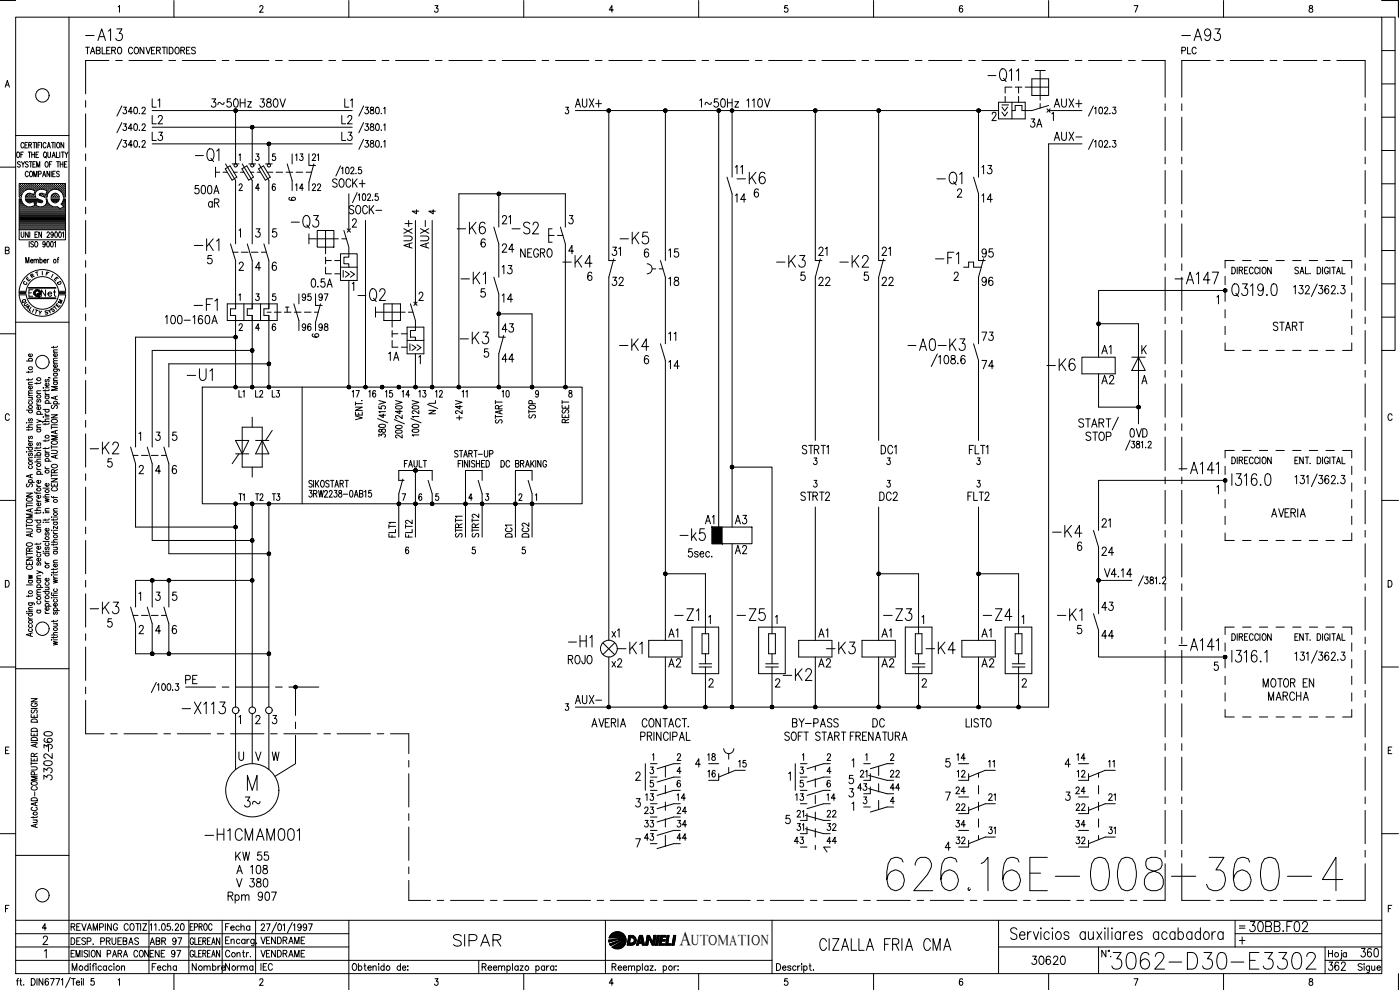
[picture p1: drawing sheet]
<svg xmlns="http://www.w3.org/2000/svg" width="420mm" height="297mm" viewBox="0 0 420 297" stroke-linecap="round" stroke-linejoin="round" font-family="sans-serif">
<defs><g id="words">
<text font-size="15" x="264.9" y="268.5">626.16E-008-360-4</text>
<text font-size="8.8" x="332.3" y="292.1">3062-D30-E3302</text>
<g font-size="7.5">
<text x="295.3" y="25.8">-Q11</text>
<text x="57.5" y="49.7">-Q1</text>
<text x="280.1" y="56.8">-Q1</text>
<text x="86.1" y="69.8">-Q3</text>
<text x="106.2" y="91.7">-Q2</text>
</g>
<g font-size="7.1">
<text x="24.3" y="13.4">-A13</text>
<text x="353.5" y="13.4">-A93</text>
<text x="220.1" y="56.4">-K6</text>
<text x="135.8" y="71.3">-K6</text>
<text x="152.4" y="71.3">-S2</text>
<text x="57.1" y="76.6">-K1</text>
<text x="184.9" y="74.4">-K5</text>
<text x="167.6" y="81.5">-K4</text>
<text x="231.8" y="81.5">-K3</text>
<text x="250.8" y="81.5">-K2</text>
<text x="279.4" y="80.4">-F1</text>
<text x="137.2" y="86.4">-K1</text>
<text x="351.4" y="86.4">-A147</text>
<text x="57.1" y="94.5">-F1</text>
<text x="136.9" y="104.4">-K3</text>
<text x="184.9" y="106.5">-K4</text>
<text x="271.3" y="106.5">-A0-K3</text>
<text x="312.9" y="112.5">-K6</text>
<text x="55" y="115.4">-U1</text>
<text x="202.8" y="163.3">-k5</text>
<text x="314.7" y="162.3">-K4</text>
<text x="201.1" y="187.3">-Z1</text>
<text x="220.1" y="187.3">-Z5</text>
<text x="263.9" y="187.3">-Z3</text>
<text x="293.9" y="187.3">-Z4</text>
<text x="316.1" y="187.3">-K1</text>
<text x="169.3" y="195.4">-H1</text>
<text x="184.1" y="197.6">-K1</text>
<text x="246.9" y="197.6">-K3</text>
<text x="276.6" y="197.6">-K4</text>
<text x="352.4" y="196.5">-A141</text>
<text x="233.9" y="205.3">-K2</text>
<text x="53.3" y="215.5">-X113</text>
<text x="60.3" y="253.3">-H1CMAM001</text>
<text x="134.8" y="285">SIPAR</text>
<text x="244.8" y="286.5">CIZALLA FRIA CMA</text>
</g>
<g font-size="6.6">
<text x="25.8" y="137.2">-K2</text>
<text x="352.4" y="143.2">-A141</text>
<text x="25.8" y="185.2">-K3</text>
<text x="72.3" y="243.4">3~</text>
<text x="373.9" y="280.8">30BB.F02</text>
</g>
<text font-size="5.9" x="203.9" y="283.6">A</text>
<g font-size="5.7">
<text x="62.1" y="33.5">3~50Hz 380V</text>
<text x="171.4" y="33.5">AUX+</text>
<text x="208.8" y="33.5">1~50Hz 110V</text>
<text x="315" y="33.5">AUX+</text>
<text x="44.4" y="38.5">L2</text>
<text x="101.2" y="38.5">L2</text>
<text x="308" y="39.5">3A</text>
<text x="44.4" y="43.4">L3</text>
<text x="101.2" y="43.4">L3</text>
<text x="315" y="43.4">AUX-</text>
<text x="293.5" y="53.3">13</text>
<text x="57.1" y="59.3">500A</text>
<text x="98.4" y="57.5">SOCK+</text>
<text x="61.4" y="63.5">aR</text>
<text x="103.7" y="65.3">SOCK-</text>
<text x="219.4" y="61.7">14</text>
<text x="293.5" y="61.7">14</text>
<text x="154.2" y="68.4" transform="rotate(-90 154.2 68.4)">21</text>
<text x="124.5" y="75.8" transform="rotate(-90 124.5 75.8)">AUX+</text>
<text x="129.5" y="75.8" transform="rotate(-90 129.5 75.8)">AUX-</text>
<text x="149.6" y="76.9">24</text>
<text x="182.4" y="78">31</text>
<text x="244.5" y="78">21</text>
<text x="263.5" y="78">21</text>
<text x="149.6" y="83.3">13</text>
<text x="154.9" y="78.3">NEGRO</text>
<text x="199.3" y="78.3">15</text>
<text x="293.5" y="78.3">95</text>
<text x="92.1" y="87.5">0.5A</text>
<text x="182.4" y="86.8">32</text>
<text x="199.3" y="86.8">18</text>
<text x="244.5" y="86.8">22</text>
<text x="263.5" y="86.8">22</text>
<text x="293.5" y="86.8">96</text>
<text x="149.6" y="91.7">14</text>
<text x="48.3" y="98.4">100-160A</text>
<text x="149.6" y="100.9">43</text>
<text x="381" y="100.5">START</text>
<text x="293.5" y="103.4">73</text>
<text x="329.5" y="107.2">A1</text>
<text x="115.4" y="109.4">1A</text>
<text x="149.6" y="109.7">44</text>
<text x="199.3" y="111.8">14</text>
<text x="293.5" y="111.8">74</text>
<text x="329.5" y="116.4">A2</text>
<text x="263.2" y="137.2">DC1</text>
<text x="324.6" y="133.3">STOP</text>
<text x="338" y="132.3">0VD</text>
<text x="239.2" y="151.3">STRT2</text>
<text x="262.8" y="151.3">DC2</text>
<text x="289.3" y="151.3">FLT2</text>
<text x="210.6" y="158.4">A1</text>
<text x="219.4" y="158.4">A3</text>
<text x="329.5" y="159.5">21</text>
<text x="219.4" y="167.2">A2</text>
<text x="329.5" y="167.9">24</text>
<text x="329.5" y="184.5">43</text>
<text x="199.3" y="192.3">A1</text>
<text x="244.5" y="192.3">A1</text>
<text x="263.5" y="192.3">A1</text>
<text x="293.5" y="192.3">A1</text>
<text x="329.5" y="193">44</text>
<text x="169.3" y="200.4">ROJO</text>
<text x="182.4" y="201.4">x2</text>
<text x="199.3" y="201.4">A2</text>
<text x="244.5" y="201.4">A2</text>
<text x="263.5" y="201.4">A2</text>
<text x="293.5" y="201.4">A2</text>
<text x="54.3" y="206.4">PE</text>
<text x="377.8" y="207.4">MOTOR EN</text>
<text x="171.4" y="212.4">AUX-</text>
<text x="379.6" y="211.3">MARCHA</text>
<text x="236.7" y="219.4">BY-PASS</text>
<text x="260.7" y="219.4">DC</text>
<text x="16.6" y="225.8" transform="rotate(-90 16.6 225.8)">360</text>
<text x="254" y="223.3">FRENATURA</text>
<text x="16.6" y="235.3" transform="rotate(-90 16.6 235.3)">3302-</text>
<text x="69.5" y="259.3">KW 55</text>
<text x="69.8" y="263.5">A 108</text>
<text x="69.8" y="267.4">V 380</text>
<text x="308.3" y="290.7">30620</text>
<text x="397.6" y="292.5">362</text>
<text x="407.1" y="288.2">360</text>
</g>
<g font-size="5.3">
<text x="48.7" y="33.5" transform="rotate(-90 48.7 33.5)">L1</text>
<text x="106.5" y="33.5" transform="rotate(-90 106.5 33.5)">L1</text>
<text x="87.5" y="49.4">13</text>
<text x="223.7" y="53.3" transform="rotate(-90 223.7 53.3)">11</text>
<text x="87.5" y="58.6">14</text>
<text x="92.4" y="58.6">22</text>
<text x="89.6" y="91.4">95</text>
<text x="94.5" y="91.4">97</text>
<text x="89.6" y="100.5">96</text>
<text x="94.5" y="100.5">98</text>
<text x="203.6" y="103.4" transform="rotate(-90 203.6 103.4)">11</text>
<text x="139.7" y="127.4" transform="rotate(-90 139.7 127.4)">+24V</text>
<text x="75.5" y="151.3">T2</text>
<text x="80.4" y="151.3">T3</text>
<text x="186.6" y="192.3" transform="rotate(-90 186.6 192.3)">x1</text>
<text x="211.3" y="229.3">18</text>
<text x="220.5" y="231.4">15</text>
<text x="286.1" y="229.3">14</text>
<text x="322.1" y="229.3">14</text>
<text x="256.1" y="238.5">43</text>
<text x="266" y="238.5">44</text>
<text x="285.8" y="239.5">24</text>
<text x="321.7" y="239.5">24</text>
<text x="285.8" y="244.5">22</text>
<text x="321.7" y="244.5">22</text>
<text x="192.3" y="249.4">33</text>
<text x="202.1" y="249.4">34</text>
<text x="246.9" y="250.5">32</text>
<text x="285.8" y="249.4">34</text>
<text x="295.3" y="251.5">31</text>
<text x="321.7" y="249.4">34</text>
<text x="237.1" y="254.4">43</text>
<text x="246.9" y="254.4">44</text>
<text x="285.8" y="254.4">32</text>
<text x="321.7" y="254.4">32</text>
<text x="66.3" y="280.5">Fecha</text>
<text x="43.7" y="284.7">ABR 97</text>
<text x="56.4" y="292.5">Nombre</text>
<text x="66.3" y="292.5">Norma</text>
</g>
<g font-size="4.9">
<text x="353.5" y="17.3">PLC</text>
<text x="96.3" y="49.4" transform="rotate(-90 96.3 49.4)">21</text>
<text x="11.3" y="90">Net</text>
<text x="75.5" y="120.3">L2</text>
<text x="80.4" y="120.3">L3</text>
<text x="104.4" y="120.3">17</text>
<text x="109.4" y="120.3">16</text>
<text x="114.3" y="120.3">15</text>
<text x="119.6" y="120.3">14</text>
<text x="124.5" y="120.3">13</text>
<text x="129.5" y="120.3">12</text>
<text x="149.6" y="120.3">10</text>
<text x="171.4" y="128.1" transform="rotate(-90 171.4 128.1)">RESET</text>
<text x="124.5" y="162.3" transform="rotate(-90 124.5 162.3)">FLT2</text>
<text x="159.5" y="162.3" transform="rotate(-90 159.5 162.3)">DC2</text>
<text x="299.2" y="231.4" transform="rotate(-90 299.2 231.4)">11</text>
<text x="211.3" y="234.2">16</text>
<text x="256.8" y="234.2">21</text>
<text x="266" y="234.2">22</text>
<text x="286.1" y="234.2">12</text>
<text x="322.1" y="234.2">12</text>
<text x="192.3" y="245.2">23</text>
<text x="192.6" y="241.3">13</text>
<text x="202.1" y="245.2">24</text>
<text x="202.1" y="241.3">14</text>
<text x="237.4" y="241.3">13</text>
<text x="246.9" y="241.3">14</text>
<text x="295.3" y="241.3">21</text>
<text x="335.5" y="241.3" transform="rotate(-90 335.5 241.3)">21</text>
<text x="238.1" y="246.2">21</text>
<text x="242" y="250.5" transform="rotate(-90 242 250.5)">31</text>
<text x="246.9" y="246.2">22</text>
<text x="335.5" y="251.5" transform="rotate(-90 335.5 251.5)">31</text>
<text x="192.3" y="253.3">43</text>
<text x="202.1" y="253.3">44</text>
<text x="43.7" y="288.2">ENE 97</text>
<text x="77.3" y="288.2">VENDRAME</text>
</g>
<g font-size="4.4">
<text x="16.2" y="92.4">M</text>
<text x="74.1" y="120.3" transform="rotate(-90 74.1 120.3)">L1</text>
<text x="141.1" y="120.3" transform="rotate(-90 141.1 120.3)">11</text>
<text x="74.1" y="151.3" transform="rotate(-90 74.1 151.3)">T1</text>
<text x="335.1" y="231.4" transform="rotate(-90 335.1 231.4)">11</text>
<text x="207.5" y="283.6">UTOMATION</text>
</g>
<g font-size="4">
<text x="85.4" y="61.4">6</text>
<text x="122.4" y="65.3">4</text>
<text x="127.4" y="65.3">4</text>
<text x="6.7" y="85.4">E</text>
<text x="7.8" y="84.7">R</text>
<text x="5.3" y="92.1">Q</text>
<text x="14.1" y="94.9">S</text>
<text x="92.4" y="102.3">6</text>
</g>
<g font-size="3.5">
<text x="5.6" y="86.4">C</text>
<text x="14.1" y="84.3">I</text>
<text x="15.9" y="86.4">D</text>
<text x="6" y="92.8">U</text>
<text x="14.8" y="93.8">T</text>
<text x="370.8" y="279.8">=</text>
</g>
</g></defs>
<!-- layer: DCA_A3E2|CART -->
<g fill="none" stroke="#000" stroke-width=".3">
<path d="M0 .2h4.7M4.7 5.2h410v286.9h-410zM20.7 5.2v286.9M35.5 2.1l.4-.4v2M52.2 .2v5M78 2.1l.3-.4 .6 .1v.6l-1 1.3h1.1M104.7 .2v5M130.6 1.7h.8l-.5 .7a.6 .6 0 0 1 .5 1 .6 .6 0 0 1-1-.1M157.2 .2v5M184.1 3h-1.3l.8-1.3v2M209.7 .2v5M236.3 1.7h-.8v.8a.62 .62 0 0 1 .9 .1 .62 .62 0 0 1-.1 .9 .62 .62 0 0 1-.9-.2"/>
<path d="M262.2 .2v5M288.9 1.9l-.4-.2a1.12 1.12 0 0 0 0 2 .59 .59 0 0 0 .5-.9 .59 .59 0 0 0-1-.1l-.1 .3M314.7 .2v5M340.4 1.7h1.1l-.8 2M367.2 .2v5M393 1.8v.5a.75 .75 0 0 1 .9 .4 .75 .75 0 0 1-.3 1 .64 .64 0 0 1-.8-.7 .64 .64 0 0 1 .9-.6l.2-.3-.1-.3zM414.7 .2h5v5M414.7 5.2h4v99.9h-4M414.7 15.2h4M1.6 26.1l.6-1.9 .6 1.9M1.8 25.5h.8M414.7 35.2h4"/>
<path d="M414.7 25.2h4M0 50.2h4.7M4.7 40.7h16M5.2 45.7l.1-.1a.86 .86 0 0 1 .6 .8 .86 .86 0 0 1-.6 .9 1.2 1.2 0 0 1-.1-1.6zM5.8 57h.1M5.8 56.4h.1M5.8 55.7h.1M5.8 57.6h.1M5.8 58.3h.1M5.8 58.9h.1M5.8 59.8h.5M6.1 57.3h.1"/>
<path d="M6.1 56.7h.1M6.1 56h.1M6.1 55.4h.1M6.1 57.9h.1M6.1 58.6h.1M6.1 48.7l-.3-.2-.6 .2 .2 .4 .7 .4v.4l-.3 .3-.6-.3M6.1 55.3v.2M6.1 56v.1M6.1 56.6v.2M6.1 57.2v.2M6.1 57.9v.1M6.1 58.5v.2"/>
<path d="M6.3 46.4h.4M6.3 59.2h-.5v-4.1h13.8v4.1h-.6M6.3 57h.2M6.3 56.4h.2M6.3 55.7h.2M6.3 57.6h.2M6.4 48.5l.5 .8 .5-.8M6.4 58.2l-.1 .1M6.4 55.7v.1M6.4 56.3v.1M6.4 56.9v.2M6.4 57.6v.1"/>
<path d="M6.6 58.4l-.2 .7M6.7 57.3h.2M6.7 56.7h.2M6.7 56h.2M6.7 55.4h.2M6.8 55.3v.2M6.8 56v.1M6.8 56.6v.2M6.8 57.2v.2M6.9 49.3v.9M7 57h.2M7 56.4h.2"/>
<path d="M7 55.7h.2M7 45.6h-.7v1.7M7.1 55.7v.1M7.1 56.3v.1M7.1 56.9v.2M7.2 43.1l-.3-.4a.86 .86 0 0 0-.7 .9 .86 .86 0 0 0 .7 .8l.3-.4M7.3 56.7h.2M7.3 56h.2M7.3 55.4h.2M7.4 55.3v.2M7.4 56v.1M7.4 56.6v.2"/>
<path d="M7.5 43.5h.5M7.6 59.7l4 .1M7.6 59.2h3.2M7.6 57h.1M7.6 56.4h.2M7.6 55.7h.2M7.6 59.7l.1 .3M7.7 60l.7 .7M7.7 55.7v.1M7.7 56.3v.1M7.7 56.9v.1M7.7 58.8l-.1 .3"/>
<path d="M7.7 59.8h3.7M7.8 58.9h.1M8 56.7h.1M8 56h.1M8 55.4h.1M8 58.6h.1M8 55.3v.2M8 56v.1M8 56.6v.2M8 58.5v.2M8.3 42.7h-.8v1.7h.8M8.3 56.4h.1"/>
<path d="M8.3 55.7h.1M8.3 58.9h.1M8.3 58.2l.1 .1M8.3 55.7v.1M8.3 56.3v.1M8.3 58.8v.2M8.5 48.7l-.3-.2-.6 .2 .1 .4 .6 .3 .2 .5-.3 .3-.6-.3M8.5 51.8l-.3-.4a.86 .86 0 0 0-.6 .8 .86 .86 0 0 0 .6 .8l.3-.4M8.5 45.6h.8M8.6 56.7h.2M8.6 56h.2M8.6 55.4h.2"/>
<path d="M8.6 58.6h.2M8.6 43.5h.8v-.7l-.8-.1v1.7M8.7 55.3v.2M8.7 56v.1M8.7 56.6v.1M8.7 58.5v.2M8.8 48.5h.8M8.8 45.6v1.7M8.9 56.4h.2M8.9 55.7h.2M8.9 58.3h.2M8.9 58.9h.2"/>
<path d="M9 55.7v.1M9 56.3v.1M9 58.2v.1M9 58.8v.2M9.1 51.5l.1-.1a.86 .86 0 0 1 .6 .8 .86 .86 0 0 1-.6 .8 1.2 1.2 0 0 1-.1-1.5zM9.1 43.5l.3 .9M9.2 58.1l1 .3 .3-1.2-.9-.3a2.48 2.48 0 0 0-3.1 1.5M9.2 58l-.8 .1-.7 .7M9.2 48.5v1.7M9.2 56.7h.2M9.2 56h.2M9.2 55.4h.2"/>
<path d="M9.2 58.6h.2M9.3 55.3v.2M9.3 56v.1M9.3 56.6v.1M9.3 58.5v.2M9.5 46.4h.8M9.5 45.6v1.7M9.5 56.4h.2M9.5 55.7h.2M9.5 58.9h.2M9.6 58.3h.1M9.6 55.7v.1"/>
<path d="M9.6 56.3v.1M9.6 58.8v.2M9.9 42.7h.8M9.9 49.3h.4M9.9 56.7h.1M9.9 56h.1M9.9 55.4h.1M9.9 58.6h.1M9.9 55.3v.2M9.9 56v.1M9.9 56.6v.2M9.9 58.5v.2"/>
<path d="M10.1 53v-1.6l.5 1.6 .5-1.6v1.6M10.2 57h.1M10.2 56.4h.1M10.2 55.7h.1M10.2 58.9h.1M10.2 55.7v.1M10.2 56.3v.1M10.2 56.9v.1M10.2 58.8v.2M10.3 42.7v1.7M10.3 58.3h.1M10.3 45.6v1.7"/>
<path d="M10.5 56.7h.2M10.5 56h.2M10.5 55.4h.2M10.6 55.3v.2M10.6 56v.1M10.6 56.6v.2M10.6 48.5h-.7v1.7h.7M10.6 57.3h.1M10.8 46.4h.5M10.8 57h.2M10.8 56.4h.2M10.8 55.7h.2"/>
<path d="M10.9 55.7v.1M10.9 56.3v.1M10.9 56.9v.2M10.9 42.7v1.7M11 50.2v-1.7l.5 1.7 .4-1.7v1.7M11.1 56.7h.2M11.1 56h.2M11.1 55.4h.2M11.2 55.3v.2M11.2 56v.1M11.2 56.6v.2M11.2 57.1a1.46 1.46 0 0 0-.4 2"/>
<path d="M11.4 43.5h.5M11.4 56.4h.2M11.4 55.7h.2M11.5 57l1.2-.2 1.4 .4-.3 1.2-1.2-.4-.7 .2M11.5 59.8l1.2 .4v.5l-.3 .1M11.5 55.7v.1M11.5 56.3v.1M11.5 57l-.2 .1M11.6 45.6h-.8v1.7h.8M11.6 52.2l.7-.1-.1-.6-.6-.1v1.6M11.8 56.7h.1M11.8 56h.1"/>
<path d="M11.8 55.4h.1M11.9 55.3v.2M11.9 56v.1M11.9 56.6v.2M11.9 58.2v.4l1.4 .6h.8M12.1 56.4h.1M12.1 55.7h.1M12.1 58.3h.1M12.1 42.7h-.7v1.7M12.1 55.7v.1M12.1 56.3v.1M12.1 58.2v.1"/>
<path d="M12.4 56.7h.2M12.4 56h.2M12.4 55.4h.2M12.4 58.6h.2M12.4 42.7v1.7M12.5 55.3v.2M12.5 56v.1M12.5 56.6v.1M12.5 58.5v.2M12.7 56.4h.2M12.7 55.7h.2M12.7 58.3h.2"/>
<path d="M12.8 53l.5-1.6 .4 1.6M12.8 55.7v.1M12.8 56.3v.1M12.8 58.2v.1M13 52.5h.5M13 56.7h.2M13 56h.2M13 55.4h.2M13 58.6h.2M13.1 55.3v.2M13.1 56v.1M13.1 56.6v.2"/>
<path d="M13.1 58.5v.2M13.3 45.7l.1-.1a.86 .86 0 0 1 .6 .8 .86 .86 0 0 1-.6 .9 1.09 1.09 0 0 1-.1-1.6zM13.3 56.4h.2M13.3 55.7h.2M13.3 58.9h.2M13.4 55.7v.1M13.4 56.3v.1M13.4 58.8v.2M13.6 46.9l.3 .5M13.7 56.7h.1M13.7 56h.1M13.7 55.4h.1"/>
<path d="M13.7 58.6h.1M13.8 48.6l.1-.1a.86 .86 0 0 1 .6 .8 .86 .86 0 0 1-.6 .9 1.09 1.09 0 0 1-.1-1.6zM13.8 55.3v.2M13.8 56v.1M13.8 56.6v.2M13.8 58.5v.2M13.8 43.1l-.3-.4a.86 .86 0 0 0-.6 .9 .86 .86 0 0 0 .6 .8l.3-.4M13.8 59.7h.3M13.8 59.7a1.69 1.69 0 0 1-.3 1.9 1.69 1.69 0 0 1-1.9 .3M14 58.9h.1M14 57h.1M14 56.4h.1"/>
<path d="M14 55.7h.1M14 58.3h.1M14.1 55.7v.1M14.1 56.3v.1M14.1 56.9v.2M14.1 58.2v.1M14.1 59.7l.2 .9 .5 .7M14.1 57.6h.1M14.2 44.4l.4-1.7 .5 1.7M14.3 57.3h.2M14.3 56.7h.2M14.3 56h.2"/>
<path d="M14.3 55.4h.2M14.3 57.9h.1M14.4 45.6v1.4l.3 .3 .4-.3 .1-1.4M14.4 43.8h.5M14.4 55.3v.2M14.4 56v.1M14.4 56.6v.2M14.4 57.2v.2M14.4 57.9h.1M14.6 57h.2M14.6 56.4h.2M14.6 55.7h.2"/>
<path d="M14.7 55.7v.1M14.7 56.3v.1M14.7 56.9v.2M14.8 49.3h.5M14.9 51.4v1.6l-.8-1.6v1.6M14.9 56.7h.2M14.9 56h.2M14.9 55.4h.2M15 55.3v.2M15 56v.1M15 56.6v.2M15.2 57h.2"/>
<path d="M15.2 56.4h.2M15.2 55.7h.2M15.3 59.7h2.5l-.2 .6-.6 .4M15.3 59.2h2.5M15.3 55.7v.1M15.3 56.3v.1M15.3 56.9v.1M15.3 59.7l.1 .3M15.4 51.4v1.6M15.4 58.8a1.24 1.24 0 0 1 1.3-.8 1.24 1.24 0 0 1 1.1 1.1M15.4 60l.7 .7M15.4 58.8l-.1 .3"/>
<path d="M15.5 42.7h.8M15.5 59.8h2.2M15.6 48.5h-.8v1.7M15.6 56.7h.1M15.6 56h.1M15.6 55.4h.1M15.6 47.3l.5-1.7 .5 1.7M15.7 55.3v.2M15.7 56v.1M15.7 56.6v.2M15.7 58.6v.1M15.8 46.7h.6"/>
<path d="M15.8 52.2h.5M15.9 42.7v1.7M15.9 56.4h.1M15.9 55.7h.1M15.9 58.9h.1M16 55.7v.1M16 56.3v.1M16 58.3h.1M16 58.8v.2M16.2 56.7h.2M16.2 56h.2M16.2 55.4h.2"/>
<path d="M16.2 58.6h.2M16.3 55.3v.2M16.3 56v.1M16.3 56.6v.1M16.3 58.5v.2M16.5 42.7v1.7M16.5 56.4h.2M16.5 55.7h.2M16.5 58.3h.2M16.5 58.9h.2M16.6 51.4h-.8v1.6h.8M16.6 55.7v.1"/>
<path d="M16.6 56.3v.1M16.6 58.2v.1M16.6 58.8v.2M16.8 56.7h.2M16.8 56h.2M16.8 55.4h.2M16.8 58.6h.2M16.9 45.6v1.7h.8M16.9 55.3v.2M16.9 56v.1M16.9 56.6v.1M16.9 58.5v.2"/>
<path d="M17 48.5h.8M17.1 56.4h.2M17.1 55.7h.2M17.1 58.9h.2M17.2 42.8l.2-.1a.86 .86 0 0 1 .6 .9 .86 .86 0 0 1-.6 .8 1.09 1.09 0 0 1-.2-1.6zM17.2 55.7v.1M17.2 56.3v.1M17.2 58.8v.2M17.4 48.5v1.7M17.5 56.7h.2M17.5 56h.2M17.5 55.4h.2"/>
<path d="M17.5 57l1 .7 .5 1.4M17.5 57a2.48 2.48 0 0 0-3.4 2.1M17.6 55.3v.2M17.6 56v.1M17.6 56.6v.2M17.8 51.6a.41 .41 0 0 0-.7-.2 .41 .41 0 0 0 .1 .7l.4 .1a.43 .43 0 0 1 .1 .7 .43 .43 0 0 1-.7-.1M17.8 57h.1M17.8 56.4h.1M17.8 55.7h.1M17.9 55.7v.1M17.9 56.3v.1M17.9 56.9v.2"/>
<path d="M17.9 45.6v1.7M18.1 49.3h.8M18.1 48.5v1.7M18.1 56.7h.2M18.1 56h.2M18.1 55.4h.2M18.2 57.2l.1 .1M18.2 55.3v.2M18.2 56v.1M18.2 56.6v.2M18.4 45.6h.8M18.4 57h.2"/>
<path d="M18.4 56.4h.2M18.4 55.7h.2M18.5 57.6h.1M18.5 55.7v.1M18.5 56.3v.1M18.5 56.9v.2M18.8 57.3h.1M18.8 56.7h.1M18.8 56h.1M18.8 55.4h.1M18.8 57.9h.1M18.8 45.6v1.7"/>
<path d="M18.8 55.3v.2M18.8 56v.1M18.8 56.6v.2M18.8 57.2v.2M18.8 57.9v.1M18.9 48.5v1.7M19 57h.2M19 56.4h.2M19 55.7h.2M19 57.6h.2M19 58.3h.2M19.1 58.9h.1"/>
<path d="M19.1 42.7v1.7l-.8-1.7v1.7M19.1 55.7v.1M19.1 56.3v.1M19.1 56.9v.2M19.1 57.6v.1M19.1 58.2v.1M19.1 58.8v.2M19.1 59.8h.5M19.3 49.3h.5M19.4 57.3h.2M19.4 56.7h.2M19.4 56h.2"/>
<path d="M19.4 55.4h.2M19.4 57.9h.2M19.4 58.6h.2M19.5 45.6l.4 .8 .5-.8M19.5 55.3v.2M19.5 56v.1M19.5 56.6v.2M19.5 57.2v.2M19.5 57.9v.1M19.5 58.5v.2M19.9 46.4v.9M20.1 48.5h-.8v1.7h.8"/>
<path d="M414.7 55.1h4M414.7 45.2h4M1.6 75.1l1-.1 .2-.3-.2-.5h-1v1.9l1.1-.1 .1-.5-.4-.4M5.8 68.9v3.1h13.8v-3.1M5.8 64.6h13.8M5.8 64.3h13.8M5.8 64h13.8M5.8 63.7h13.8M5.8 63.4h13.8M5.8 63h13.8M5.8 62.7h12.1M5.8 62.4h11.8"/>
<path d="M5.8 62.1h2.3M5.8 61.8h1.7M5.8 61.5h1.3M5.8 61.1h1M5.8 60.8h.8M5.8 60.5h.6M5.8 60.2h.5M5.8 64.9h13.8M5.8 65.3h13.8M5.8 65.6h13.8M5.8 65.9h13.8M5.8 66.2h13.8"/>
<path d="M5.8 66.5h13.8M5.8 66.8h13.8M5.8 67.1h13.8M5.8 67.5h13.8M5.8 67.8h13.8M5.8 68.1h13.8M5.8 68.4h13.8M5.8 68.7h13.8M6.3 69.6l.1 1.4 .3 .2 .4-.2 .1-1.4M6.5 60.4l.6 .9M6.6 60.4l-.3-.7h-.5v9.2h13.8v-9.2h-.6l-.7 1.6M7.1 61.3l.8 .5"/>
<path d="M7.7 78.9v-1.7l.5 1.7 .5-1.7v1.7M7.9 60.2h4.5M8.1 60.5h1.7M8.4 60.8h.8M8.5 69.6v1.6l-.9-1.6v1.6M8.8 72.5v1.6M8.9 69.6v1.6M9.1 78.3h.8l-.2-.4a.5 .5 0 0 0-.6 .5 .5 .5 0 0 0 .6 .5l.2-.2M9.2 60.8l1-.3 .2 1.2-1.3 .4-1.2-.2M9.6 62.1h2M10 72.7a.41 .41 0 0 0-.6-.2 .41 .41 0 0 0 0 .7l.5 .2a.43 .43 0 0 1 0 .7 .43 .43 0 0 1-.7-.2M10.2 78.1l.3-.3 .3 .1 .1 1"/>
<path d="M10.2 77.8v1.1M10.2 60.5h.7M10.3 60.8h.5M10.4 61.1h.4M10.5 61.8h.3M10.5 61.5h.2M10.5 70.4h.5M10.6 72.5h.2a.86 .86 0 0 1 .6 .8 .86 .86 0 0 1-.6 .8 1.2 1.2 0 0 1-.2-1.6zM10.9 78.1l.3-.3 .3 .1v1M11.3 69.6h-.8v1.6h.8M11.4 60.5h1.3M12 78l.1-.1a.5 .5 0 0 1 .6 .5 .5 .5 0 0 1-.6 .5l-.1-.2"/>
<path d="M12 77.2v1.7M12.4 60.8l-1.4-.3-.2 1.2 .7 .2M12.4 69.6v1.6l-.8-1.6v1.6M13 62.1h2.8M13.1 78.3h.7l-.1-.4a.5 .5 0 0 0-.6 .5 .5 .5 0 0 0 .6 .5l.1-.2M13.5 61.8h1.7M13.6 73l-.2 .4a.45 .45 0 0 1-.6-.4 .45 .45 0 0 1 .6-.5l.2 .5-.2 1-.5-.1M13.8 61.5h1M14 61.1h.5M14.1 60.8h.2M14.1 70a.39 .39 0 0 1 .5-.4 .39 .39 0 0 1 .2 .6l-.7 1h.8M14.1 60.5h.1"/>
<path d="M14.2 72.5h.2a.96 .96 0 0 1 0 1.6l-.3-.3zM14.2 77.8v1.1M14.6 77.8l-.2 .1-.2 .4M14.8 61.3l.8 .5M15.4 72.5h.1a.96 .96 0 0 1 0 1.6l-.3-.7zM15.6 60.2h1.9M15.6 61.9l1.6 .1M15.8 60.5h1.4M16 70.1l-.2 .4a.45 .45 0 0 1-.6-.4 .45 .45 0 0 1 .6-.4l.2 .4-.2 1-.3 .1-.2-.2M16.1 60.8h.9M16.3 72.8l.3-.3v1.6M16.6 69.7l.2-.1a.96 .96 0 0 1 0 1.6l-.3-.3z"/>
<path d="M17.1 62l.9 .6 1.1-.6M17.2 77.8h.4M17.7 77.2l-.3 .1v1.6M17.8 69.7l.1-.1a.96 .96 0 0 1 0 1.6l-.3-.7zM18.1 62.7h1.5M18.4 61.3l.7 .7M18.6 61.1h1M18.7 62.4h.9M18.7 61.5h.9M18.8 69.9l.2-.3v1.6M18.8 60.8h.8M19 61.8h.6"/>
<path d="M19 60.5h.6M19 60.2h.6M19.2 62.1h.4M414.7 75.2h4M414.7 65.2h4M4.7 96.7h16M5.7 87.4a7 7 0 0 1 7-6.5 7 7 0 0 1 7 6.5M5.7 88.4a7 7 0 0 0 7 6.5 7 7 0 0 0 7-6.5M7.9 87.4a4.9 4.9 0 0 1 4.8-4.4 4.9 4.9 0 0 1 4.9 4.4M7.9 88.4a4.9 4.9 0 0 0 4.8 4.4 4.9 4.9 0 0 0 4.9-4.4M8.6 86.3h8.2v.1h-8.2M8.6 89.4h8.2v.2h-8.2z"/>
<path d="M8.7 86.3h8M8.7 89.5h8M9.9 86.9h-1.2v2M10.7 92.9l.6 .3M11 93.1l-.3 1M11.7 93.2l.3 .6 .5-.4M12 93.8l-.1 .5M12.7 81.4v1.1M414.7 95.2h4M414.7 85.2h4M0 100.1h4.7M7.9 108.3h1.8"/>
<path d="M8.6 111.4v.5M8.6 113.7v.5M8.6 119.3h1.1M8.6 118.7h1.1M8.6 115.4h1.1M8.8 108.3l-.2-.1a.53 .53 0 0 1 .5-.7 .53 .53 0 0 1 .6 .7l-.2 .1M9.4 119.3l.3 .3v.4h-1.1M9.5 115.9l.2 .1a.52 .52 0 0 1-.5 .7 .52 .52 0 0 1-.5-.8h.4v.8M9.5 106.2a.49 .49 0 0 1 0 .7 .49 .49 0 0 1-.7 0 .49 .49 0 0 1-.1-.7h.4v.8M9.7 118l-1.1 .1v.3l.3 .3M9.7 117.2l-1.1 .1v.3l.3 .4M9.7 114.7l-1.1 .1v.3l.3 .3"/>
<path d="M9.7 113.6l-.3 .3h-1.5M9.7 111.3v.3l-1.8 .1M11 114.8v.5M11 118.1h1.2M11.3 119.9l-.3 .3 .3 .5 .4-.8h.4l.1 .5-.2 .3M12.2 117.2l-1.1 .1-.1 .4 .4 .4M12.2 114.7l-.3 .3h-1.5M12.9 116.4h.2zM13.5 117.8l.1 .3 .5 .2M13.5 117v.4M13.5 118.8h1.2M13.5 118.3h1.2"/>
<path d="M13.5 116.4h1.2M13.8 118.8a.49 .49 0 0 0 0 .7 .49 .49 0 0 0 .7 0 .49 .49 0 0 0 0-.7M13.8 113.9l-.3 .2 .3 .5 .4-.7h.4l.1 .4-.2 .3M14.5 115l.1 .2a.52 .52 0 0 1-.5 .7 .52 .52 0 0 1-.4-.8l.4-.1v.9M14.6 113.3v.1v-.1l.5 .1M14.7 116.9l-.1 .3h-1.7M16 110.7l1.7 .1v.5M16 103.9v.5M16 114.6h1.2M16 114.2h1.2M16 112h1.2M16 109h1.2"/>
<path d="M16 105.7h1.2M16.3 114.6a.55 .55 0 0 0 .3 .9 .55 .55 0 0 0 .6-.6l-.2-.3M16.3 112l-.2 .2a.51 .51 0 0 0 .6 .7 .51 .51 0 0 0 .3-.9M16.3 110.7l-.2 .2a.53 .53 0 0 0 .5 .6 .53 .53 0 0 0 .5-.6l-.1-.2M16.6 119v.7M17 109.4a.49 .49 0 0 1 0 .7 .49 .49 0 0 1-.7 0 .49 .49 0 0 1-.1-.6l.4-.1v.8M17 106.1l.1 .1a.52 .52 0 0 1-.5 .8 .52 .52 0 0 1-.4-.8l.4-.1v.9M17.2 118.8l-1.8 .6 1.8 .5M17.2 116h-1.8l1.8 .5-1.8 .6h1.8M17.2 113.4h-1.1l-.1 .4 .4 .4M17.2 108.2l-1.1 .1-.1 .4 .4 .3M17.2 107.5l-1.1 .1-.1 .3 .4 .3"/>
<path d="M17.2 105h-1.1l-.1 .4 .4 .3M17.2 103.9l-.3 .3h-1.5M2.8 124.6a.61 .61 0 0 0-.8-.4 .61 .61 0 0 0-.4 .7v.5a.61 .61 0 0 0 .4 .7 .61 .61 0 0 0 .8-.4M7.9 126.8h.2zM7.9 128.2h1.8M7.9 134.2h1.8M7.9 123h1.8M8 135.5v.1zM8.6 132v.3l.5 .2M8.6 128.7v.4M8.6 138.1h1.1M8.6 135.5h1.1"/>
<path d="M8.6 132.5h1.1M8.6 126.8h1.1M8.8 139.8l-.2 .1a.51 .51 0 0 0 .6 .7 .51 .51 0 0 0 .3-.8M8.8 136l-.2 .3v.4h.4l.2-.6 .3-.1 .2 .3-.2 .5M8.8 134.2l-.2 .2a.51 .51 0 0 0 .6 .7 .51 .51 0 0 0 .3-.9M8.8 130.9l-.2 .2v.5h.4l.2-.6 .3-.1 .2 .2-.2 .5M8.8 125.6l-.2 .3v.4h.4l.2-.6 .3-.1 .2 .3-.2 .5M8.8 123l-.2 .2a.51 .51 0 0 0 .6 .7 .51 .51 0 0 0 .3-.9M8.8 120.5a.55 .55 0 0 0 .3 .9 .55 .55 0 0 0 .6-.7l-.2-.2M9.5 132.9l.2 .2a.52 .52 0 0 1-.6 .7 .52 .52 0 0 1-.4-.8l.4-.1v.9M9.7 137.3l-1.1 .1v.3l.3 .4M9.7 128.6l-.3 .4h-1.5"/>
<path d="M9.7 127.5h-1.1v.4l.3 .3M10.4 137.1h.2zM10.4 138.6h1.8M10.4 136.6h1.8M10.5 135.1v.1zM11 125.9l1.2 .5-1.2 .4M11 121l.1 .4 .5 .2M11 134.1v.5M11 137.1h1.2M11 135.2h1.2M11 128.8h1.2M11 128.3h1.2"/>
<path d="M11 124.3h1.8M11 121.6h1.2M11.3 136.6l-.2-.1a.52 .52 0 0 1 .6-.8 .52 .52 0 0 1 .3 .9M11.3 132.8l-.3 .3 .3 .5 .4-.7h.4l.1 .4-.2 .3M11.3 128.8a.49 .49 0 0 0 0 .7 .49 .49 0 0 0 .7 0 .49 .49 0 0 0 0-.7M11.3 124.3a.51 .51 0 0 1 0-.7 .51 .51 0 0 1 .7 0 .51 .51 0 0 1 0 .7M12 122a.5 .5 0 0 1 .1 .8 .5 .5 0 0 1-.8 0 .5 .5 0 0 1 .1-.8h.2v.9M12.2 137.8l-1.1 .1-.1 .3 .4 .4M12.2 134.1l-.3 .3h-1.5M12.2 127.5h-1.1l-.1 .4 .4 .4M12.2 126.4l.5 .2 .1 .3M12.9 125.1h.2z"/>
<path d="M12.9 126.5h1.8M12.9 122.8h1.8M13.5 135.2l.1 .3 .5 .2M13.5 124l.1 .4 .5 .2M13.5 127v.5M13.5 132v.5M13.5 134.3v.5M13.5 138.4h1.8M13.5 136.2h1.2M13.5 135.7h1.2M13.5 125.1h1.2M13.5 124.6h1.2"/>
<path d="M13.5 121h1.8M13.8 138.4l-.2-.2a.52 .52 0 0 1 .6-.7 .52 .52 0 0 1 .3 .9M13.8 136.2a.55 .55 0 0 0 .3 .9 .55 .55 0 0 0 .6-.6l-.2-.3M13.8 122.8l-.2 .2a.52 .52 0 0 0 .6 .7 .52 .52 0 0 0 .3-.9M13.8 121l-.2-.1a.52 .52 0 0 1 .6-.7 .52 .52 0 0 1 .3 .8M14.7 134.2l-.1 .3-1.7 .1M14.7 131.9l-.3 .4h-1.5M14.7 126.9l-.3 .4h-1.5M14.7 125.7l-1.1 .1-.1 .3 .4 .4M15.4 135.1h1.3l.5 .4-.1 .4-.4 .2h-1.3M15.4 124.4h1.8l-1.8 1h1.8M15.4 128.2h1.8"/>
<path d="M15.4 127.7v1M15.4 133.6v1M15.4 134.1h1.8M15.4 127.5h1.8M15.5 139.6a1.05 1.05 0 0 1 1.7 .4 1.02 1.02 0 0 1-1 .4 1.02 1.02 0 0 1-.8-.7zM15.5 132.5a.9 .9 0 0 1 1-.3 .9 .9 0 0 1 .6 .9 1.06 1.06 0 0 1-1.7-.4zM15.5 126.1a1.05 1.05 0 0 1 1.7 .4 1.02 1.02 0 0 1-1 .4 1.02 1.02 0 0 1-.8-.7zM15.7 121.6l-.3 .3 .1 .6h.6l.4-.8 .5-.1 .2 .3-.2 .7M16 121.2h1.8M16.3 121.2l-.2-.1a.53 .53 0 0 1 .5-.7 .53 .53 0 0 1 .5 .7l-.1 .1M16.6 129.3v.7M16.6 136.7v.7"/>
<path d="M17.2 136.5l-1.8 .6 1.8 .5M17.2 130.8h-1.8l1.8 .5-1.8 .5h1.8M17.2 129.1l-1.8 .6 1.8 .5M417.8 124.6a.63 .63 0 0 0-.8-.4 .63 .63 0 0 0-.4 .7v.5a.63 .63 0 0 0 .4 .7 .63 .63 0 0 0 .8-.4M0 150.1h4.7M7.9 158.7h1.6l.2 .4v.3l-.5 .2h-1.3M7.9 147.9h1.8l-1.8 1h1.8M7.9 151.2v1M7.9 157.1v1M7.9 157.6h1.8M7.9 151.7h1.8M7.9 150.9h1.8"/>
<path d="M8 156a.9 .9 0 0 1 1-.3 .9 .9 0 0 1 .7 .9 1.03 1.03 0 0 1-1.8-.4zM8 149.6a.9 .9 0 0 1 1-.4 .9 .9 0 0 1 .7 .9 1.06 1.06 0 0 1-1.8-.4zM8.2 145.1l-.3 .4 .3 .6 .4-.1 .3-.6a.48 .48 0 0 1 .7-.2 .48 .48 0 0 1 .1 .8l-.2 .1M8.6 144.7h1.7M8.8 144.7l-.2-.1a.53 .53 0 0 1 .5-.7 .53 .53 0 0 1 .6 .7l-.2 .1M9.1 142.5v.7M9.1 152.8v.7M9.7 154.2h-1.8l1.8 .6-1.8 .5h1.8M9.7 152.6l-1.8 .5 1.8 .6M9.7 142.3l-1.8 .6 1.8 .5M10.4 147.6l.4 .4h1.4M10.4 156.1h1.8"/>
<path d="M10.4 153.1h1.8M11 149.9l.1 .3 .5 .2M11 145.4l.1 .3 .5 .3M11 140.3l.1 .4 .5 .2M11 147.7v.5M11 153.7v.5M11 158.8h1.2M11 158.3h1.2M11 150.4h1.2M11 146h1.2M11 142.3h1.8M11 140.9h1.2"/>
<path d="M11.3 158.8a.51 .51 0 0 0 0 .8 .51 .51 0 0 0 .7 0 .51 .51 0 0 0 0-.8M11.3 156.1a.51 .51 0 0 0 0 .7 .51 .51 0 0 0 .7 0 .51 .51 0 0 0 0-.7M11.3 142.3a.51 .51 0 0 1 0-.7 .51 .51 0 0 1 .7 0 .51 .51 0 0 1 0 .7M12 150.9a.51 .51 0 0 1 0 .7 .51 .51 0 0 1-.7 0 .51 .51 0 0 1-.1-.7h.4v.9M12 148.6a.5 .5 0 0 1 .1 .8 .5 .5 0 0 1-.8 0 .5 .5 0 0 1 .1-.8h.2v.9M12 144.1a.51 .51 0 0 1 0 .7 .51 .51 0 0 1-.7 .1 .51 .51 0 0 1-.1-.7l.4-.1v.9M12.2 157.5l-1.1 .1-.1 .4 .4 .3M12.2 153.6l-.3 .4h-1.5M12.2 152.3l-1.1 .1-.1 .4 .4 .3M12.9 156.7h.2zM12.9 153.8h.2zM12.9 149.1h1.8"/>
<path d="M12.9 146.5h1.8M13.5 149.5l1.2 .3-1.2 .3 1.2 .3-1.2 .3M13.5 140.1l.1 .3 .5 .2M13.5 156.7h1.2M13.5 155.7v.5M13.5 153.8h1.2M13.5 153.4h1.2M13.5 140.6h1.2M13.8 159.8l-.3 .3 .3 .5 .4-.7h.4l.1 .4-.2 .3M14.5 158.5a.5 .5 0 0 1 0 .7 .5 .5 0 0 1-.7 .1 .5 .5 0 0 1-.1-.7l.4-.1v.9M14.5 145.1l.1 .1a.53 .53 0 0 1-.5 .7 .53 .53 0 0 1-.4-.8h.4v.8M14.7 155.6l-.3 .4h-1.5"/>
<path d="M14.7 152.6h-1.1l-.1 .4 .4 .4M14.7 148.4h-1.1l-.1 .4 .4 .3M15.4 159.1h.2zM15.4 155.1h.2zM15.4 148.9l.4 .4h1.4M15.4 145v.9h1.8v-.9M15.4 143.6h1.8l-1.8 1h1.8M15.4 142.6h1.8M15.4 142.1v1M15.9 146.3a.53 .53 0 0 0-.5 .6 .53 .53 0 0 0 .7 .4h.5a.53 .53 0 0 0 .6-.4 .53 .53 0 0 0-.4-.6M16 159.5l.1 .4 .5 .2M16 153.4h1.2"/>
<path d="M16 149v.5M16 155.7v.5M16 159.1h1.2M16 156.7h1.2M16 155.1h1.2M16.3 156.7a.55 .55 0 0 0 .3 .9 .55 .55 0 0 0 .6-.7l-.2-.2M16.3 141.8l-.1-.8h-.7l-.1 .8h1.8M16.3 145.4v.5M17.2 157.9v.8l-1.2-.8v.8M17.2 155.6l-.3 .4h-1.5M17.2 152.6l-1.1 .1-.1 .3 .4 .4M17.2 140.9l-.9 .5"/>
<path d="M414.7 150.1h5M1.6 174.1a1.01 1.01 0 0 1 1.2 1 1.01 1.01 0 0 1-1.2 1zM7.9 168.5v.9h1.8v-.9M7.9 167.2h1.8l-1.8 .9h1.8M7.9 175.5h1.8M7.9 166.1h1.8M7.9 165.6v1M8 163.1a.9 .9 0 0 1 1-.4 .9 .9 0 0 1 .7 .9 1.02 1.02 0 0 1-1.8-.4zM8.4 169.8a.53 .53 0 0 0-.5 .7 .53 .53 0 0 0 .7 .3h.5a.52 .52 0 0 0 .6-.3 .52 .52 0 0 0-.4-.7M8.6 172.6l1.1 .2-1.1 .3 1.1 .3-1.1 .3M8.6 178.6v.5M8.6 174.1h1.1"/>
<path d="M8.8 174.1a.55 .55 0 0 0 .3 1 .55 .55 0 0 0 .6-.7l-.2-.3M8.8 165.4l-.1-.9h-.7l-.1 .9h1.8M8.8 168.9v.5M9.1 160.2v.7M9.7 178.5l-.3 .4h-1.5M9.7 160l-1.8 .6 1.8 .5M9.7 164.4l-.9 .5M11 171.2l1.2 .4-1.2 .5M11 165.2l.1 .4 .5 .2M11 178.5h1.2M11 176.3h1.8M11 174.1h1.2"/>
<path d="M11 173.6h1.2M11 165.8h1.2M11 163v.5M11.3 176.3a.49 .49 0 0 1 0-.7 .49 .49 0 0 1 .7 0 .49 .49 0 0 1 0 .7M11.3 174.1a.51 .51 0 0 0 0 .7 .51 .51 0 0 0 .7 0 .51 .51 0 0 0 0-.7M11.3 168.8l-.3 .3 .1 .4h.4l.2-.6 .3-.1 .2 .3-.2 .5M11.3 166.2a.51 .51 0 0 0 0 .7 .51 .51 0 0 0 .7 0 .51 .51 0 0 0 0-.7M12 167.5a.5 .5 0 0 1 .1 .7 .5 .5 0 0 1-.8 0 .5 .5 0 0 1 .1-.7h.2v.9M12 163.9a.51 .51 0 0 1 0 .7 .51 .51 0 0 1-.7 .1 .51 .51 0 0 1-.1-.7l.4-.1v.9M12.2 177.7l-1.1 .1-.1 .3 .4 .4M12.2 176.9l-1.1 .1-.1 .3 .4 .4M12.2 172.7l-1.1 .1-.1 .4 .4 .4"/>
<path d="M12.2 171.6l.5 .3 .1 .3M12.2 162.9l-.1 .3-1.7 .1M12.9 165.4h.2zM12.9 177.4h1.8M12.9 166h1.8M12.9 162.5h1.8M13.5 180l.1 .3 .5 .2M13.5 168.5l.1 .4 .5 .2M13.5 176.2h1.2M13.5 169.1h1.2M13.5 165.4h1.2M13.8 177.4l-.2 .2a.52 .52 0 0 0 .6 .7 .52 .52 0 0 0 .3-.9"/>
<path d="M13.8 174.8l-.2 .1a.52 .52 0 0 0 .6 .7 .52 .52 0 0 0 .3-.8M13.8 166a.49 .49 0 0 0 0 .7 .49 .49 0 0 0 .7 0 .49 .49 0 0 0 0-.7M13.8 164.2l-.3 .3 .1 .4h.4l.2-.7h.3l.2 .3-.2 .5M13.8 162.9a.49 .49 0 0 0 0 .7 .49 .49 0 0 0 .7 0 .49 .49 0 0 0 0-.7M14.4 176.2l.3 .3-.1 .4h-1.1M14.5 173.5l.1 .1a.52 .52 0 0 1-.5 .8 .52 .52 0 0 1-.4-.8l.4-.1v.9M15.4 179.4h.2zM15.4 178.3l.4 .4h1.4M15.4 178h.2zM15.4 172.5h.2zM15.4 162.7h1.8M16 173.8l1.2 .3-1.2 .3 1.2 .3-1.2 .2"/>
<path d="M16 172.9l.1 .4 .5 .2M16 165.4h1.2M16 163.2v.4M16 170.6v.5M16 171.5v.5M16 178.4v.5M16 179.4h1.2M16 178h1.2M16 173.5h1.2M16 172.5h1.2M16 168.9h1.2M16 164.2h1.2"/>
<path d="M16 160.1h1.2M16.3 179.8l-.2 .1a.52 .52 0 0 0 .6 .8 .52 .52 0 0 0 .3-.9M16.3 176.7l-.2 .1a.53 .53 0 0 0 .5 .7 .53 .53 0 0 0 .5-.7l-.1-.1M16.3 165.4l-.2 .2a.53 .53 0 0 0 .5 .6 .53 .53 0 0 0 .5-.6l-.1-.2M16.9 164.2l.3 .3-.1 .4-1.1 .1M17 169.3a.49 .49 0 0 1 0 .6 .49 .49 0 0 1-.7 .1 .49 .49 0 0 1-.1-.7h.4v.8M17.2 171.5l-.3 .3h-1.5M17.2 170.5l-.3 .3h-1.5M17.2 168.1l-1.1 .1-.1 .3 .4 .4M17.2 163.1l-.3 .3h-1.5M17.2 161.9l-1.1 .1-.1 .3 .4 .4M416.6 174.1a1.01 1.01 0 0 1 1.2 1 1.01 1.01 0 0 1-1.2 1z"/>
<path d="M7.9 183.5h.2zM7.9 184h1.8M8.6 185.2v.3l.5 .2M8.6 180.9h1.6v.6M8.6 185.7h1.1M8.6 183.5h1.1M8.6 183h1.1M8.8 188.7l-.2 .1a.52 .52 0 0 0 .6 .7 .52 .52 0 0 0 .3-.8M8.8 187.4l-.2 .2a.52 .52 0 0 0 .6 .7 .52 .52 0 0 0 .3-.9M8.8 184l-.2 .1a.52 .52 0 0 0 .6 .8 .52 .52 0 0 0 .3-.9M8.8 180.9l-.2 .1a.53 .53 0 0 0 .5 .7 .53 .53 0 0 0 .6-.7l-.2-.1M9.1 190.1v.7"/>
<path d="M9.7 189.9l-1.8 .5 1.8 .6M9.7 182.2l-1.1 .1v.4l.3 .3M11 183.1h1.2M11.3 183.1a.51 .51 0 0 0 0 .7 .51 .51 0 0 0 .7 0 .51 .51 0 0 0 0-.7M11.3 180.3a.51 .51 0 0 0 0 .8 .51 .51 0 0 0 .7 0 .51 .51 0 0 0 0-.8M13.5 183.5l.1 .3 .5 .3M13.5 184.1h1.2M13.5 181.9h1.8M13.5 180.5h1.2M13.8 181.9a.49 .49 0 0 1 0-.7 .49 .49 0 0 1 .7 0 .49 .49 0 0 1 0 .7M14.5 182.3l.1 .1a.52 .52 0 0 1-.5 .7 .52 .52 0 0 1-.4-.7l.4-.1v.8M15.4 192h.2z"/>
<path d="M15.4 190.5h1.8M16 192.4l1.2 .3-1.2 .3 1.2 .3-1.2 .2M16 192h1.2M16 186.1v.5M16 191v.5M16 187.1h1.2M16 183.2h1.8M16.3 183.6l-.3 .3 .3 .4 .4-.6h.4l.1 .4-.2 .2M16.3 183.2l-.2-.2a.51 .51 0 0 1 .6-.6 .51 .51 0 0 1 .3 .8M16.9 187.1l.3 .4-.1 .4h-1.1M17 181l.1 .2a.52 .52 0 0 1-.5 .7 .52 .52 0 0 1-.4-.8l.4-.1v.9M17.2 191l-.3 .3h-1.5"/>
<path d="M17.2 189.8l-1.1 .1-.1 .3 .4 .3M17.2 186.1l-.3 .3h-1.5M0 200.1h4.7M4.7 200.6h16M414.7 200.1h5M1.7 225.1h.6M2.7 224.1h-1v2h1M416.6 225.1h.7M417.7 224.1h-1.1v2h1.1M0 250.1h4.7M4.7 256.7h16M414.7 250.1h5"/>
<path d="M1.7 272.6h.6M2.7 271.6h-1v2M4.7 276.1h410M44.7 276.1v16M56.7 276.1v16M66.7 276.1v16M76.7 276.1v16M104.7 276.1v20.9M181.7 276.1v16M184 279.9h2.6M184.3 279.8h2M184.7 279.6h1.2"/>
<path d="M231.7 276.1v16M299.7 276.1v16M370.7 276.1v8M416.6 272.6h.7M417.7 271.6h-1.1v2M4.7 280.1h100M4.7 284.1h100M4.7 288.1h227M5 294.3h.5M5.6 293.6l-.4 .4v1.6M5.9 294.3h.6M6.2 293.6v1.9l.4 .1"/>
<path d="M7.1 295.4l.1 .1M9.4 293.6a1.01 1.01 0 0 1 1.2 1 1.01 1.01 0 0 1-1.2 1zM11.1 293.6v2M12.9 293.6v2l-1.2-2v2M14.5 293.9l-.5-.3a1.17 1.17 0 0 0 .1 2 .56 .56 0 0 0 .6-.5 .56 .56 0 0 0-.5-.6 .56 .56 0 0 0-.7 .4M15.2 293.6h1.1l-.8 2M16.8 293.6h1.1l-.8 2M18.4 294l.4-.4v2M21.1 293.2l-1.4 3.1M21.5 293.6h1.1M22 293.6v2M22.9 294.8h1l-.1-.3a.57 .57 0 0 0-.8 .1 .57 .57 0 0 0 .1 .7 .57 .57 0 0 0 .8 0"/>
<path d="M24.5 293.6v.2zM24.5 294.3v1.3M25 293.6v2M28.2 293.6h-.8l-.1 .9a.61 .61 0 0 1 .9 0 .61 .61 0 0 1-.1 .9 .61 .61 0 0 1-.9-.2M35.5 294l.4-.3v1.9M52.2 292.1v4.9M78 294.1l.3-.4 .6 .1v.6l-1 1.2h1.1M130.6 293.7h.8l-.5 .7a.6 .6 0 0 1 .5 .9 .6 .6 0 0 1-1 0M143.7 288.1v4M157.2 292.1v4.9M182.7 282.6h.3M182.7 282.5h.8"/>
<path d="M182.7 282.3h1.3M182.7 282.2h1.8M182.7 282l3.2-.2-3.1 .8zM182.8 282.1h2.2M182.8 281.2l4.9 .1-2 .3-.2-.2h-2.7h4.7M182.9 281.1h4.8M182.9 283.3h1.3M183 281h4.6M183 283.4h.9M183 280.8h4.5M183.1 283.5h.6M183.1 280.7h4.4"/>
<path d="M183.2 283.7h.2M183.2 280.6h4.2M183.3 283.7l-.4-.5 3.2-1.1 .2 .2-3.1 1.4M183.3 283.1h1.2M183.3 280.4h3.9M183.5 280.3h3.6M183.6 280.1h3.4M183.6 283h1.2M183.7 284.2h3.2M183.8 280h3M183.8 281.9h1.7M183.8 284.1h3.2"/>
<path d="M183.9 284.3h2.8M184 282.9h1.1M184 284h3.2M184.1 295h-1.3l.8-1.3v1.9M184.1 284.5h2.3M184.3 283.8h3M184.4 282.7h.9M184.5 283.7h2.9M184.5 284.6h1.6M184.7 282.6h.9M184.7 283.5h2.8M184.8 281.8h1"/>
<path d="M185 283.4h2.6M185.1 282.5h.8M185.2 283.3h2.4M185.5 283.1h2.2M185.5 282.3h.7M185.6 281.5h.8M185.7 283h2M185.8 282.2h.4M185.9 282.9h1.9M186 281.8l1.1-.1-1 .3zM186.1 281.9h.3M186.2 282.7h1.6"/>
<path d="M186.2 281.8h.6M186.4 282.6h1.4M186.4 282.3h1.5M186.6 282.5h1.3M186.6 282.2h1.3M186.6 281.5h.4M186.7 281.6h.3M186.9 282.1h1M187.2 281.9h.7M187.4 281.6h.4M187.5 281.8h.4M187.8 281.3a2.6 2.6 0 0 0-2.5-1.8 2.6 2.6 0 0 0-2.5 1.9"/>
<path d="M187.8 281.5a2.64 2.64 0 0 1-1.1 2.8 2.64 2.64 0 0 1-3.1-.1l3-1.7-.2-.2 1.3-.8M188.3 283.4h1.9M188.3 283.5h1.7M188.3 283.1h2.3M188.3 283.3h2.1M188.3 282.9h.6M188.3 283h2.4M188.4 282.7h.6M188.4 282.6h.6M188.4 282.5h.6M188.4 282.3h.6M188.5 282.2h.6"/>
<path d="M188.5 282.1h.6M188.5 281.9h.6M188.6 281.8h.5M188.6 281.6h.5M188.6 281.4h1.1M188.6 281.5h.6M188.6 281.2h2M188.6 281.1h1.9M188.7 281h1.7M188.7 280.8h1.5M188.7 280.7h1.2M189.2 281.4l-.3 1.5h.8"/>
<path d="M189.7 280.7h-1l-.5 2.9h1.5M189.7 280.6a1.5 1.5 0 0 1 1.2 1.5 1.5 1.5 0 0 1-1.2 1.5M189.9 282.9h.9M190 281.5h.8M190.1 282.7h.7M190.2 281.6h.6M190.2 282.6h.7M190.3 282.5h.6M190.3 281.8h.6M190.3 282.3h.6M190.3 282.1h.6M190.3 281.9h.6"/>
<path d="M190.4 282.2h.5M190.7 281.4l-1-.1a.78 .78 0 0 1 .7 .8 .78 .78 0 0 1-.7 .8M191 283.5h.6M191 283.4h.6M191.1 283.3h.6M191.1 283.1h.6M191.2 283h2.1M191.2 282.9h2.1M191.3 282.7h2M191.3 282.6h1.9M191.3 282.5h.6M191.4 282.3h.6"/>
<path d="M191.4 282.2h.7M191.5 282.1h.6M191.5 281.9h.7M191.6 281.8h.6M191.6 281.6h.6M191.6 281.5h.7M191.7 281.4h1.3M191.7 281.2h1.2M191.8 281.1h1.1M191.8 281h1.1M191.9 280.8h.9M191.9 280.7h.9l.6 2.9h-.6l-.1-.6h-.9l-.2 .6h-.6z"/>
<path d="M191.9 280.7h.9M192.3 281.3l.3 1.2h-.7zM192.4 281.5h.6M192.4 281.8h.6M192.4 281.6h.6M192.4 281.9h.7M192.5 282.2h.6M192.5 282.1h.6M192.5 282.3h.7M192.6 282.5h.6M192.7 283.1h.6M192.7 283.3h.6"/>
<path d="M192.7 283.4h.7M192.8 283.5h.6M193.8 283.5h.6M193.8 283.4h.6M193.8 283.1h.7M193.8 283.3h.6M193.9 282.9h.6M193.9 283h.6M193.9 282.7h.6M193.9 282.6h.7M194 282.5h.6M194 282.3h.6"/>
<path d="M194 282.2h.6M194 282.1h.6M194.1 281.9h.6M194.1 281.8h.6M194.1 281.6h.6M194.1 281.5h1.2M194.1 281.4h1.1M194.2 281.2h1M194.2 281.1h.9M194.2 281h.8M194.2 280.8h.8M194.3 280.7h.6l1 2.1 .4-2.1h.5h-.5h.5l-.4 2.9h-.7l-1-2.1-.3 2.1h-.6z"/>
<path d="M194.8 281.6h.6M194.9 281.8h.5M194.9 280.7h-.6l-.5 2.9M194.9 281.9h.6M195 282.1h.5M195.1 282.2h.5M195.2 282.3h.5M195.2 282.5h.5M195.3 282.6h.5M195.3 282.7h1.2M195.4 282.9h1.1M195.5 283h1"/>
<path d="M195.5 283.1h1M195.6 283.3h.8M195.7 283.4h.7M195.7 283.5h.7M195.9 282.6h.7M196 282.5h.6M196 282.3h.6M196 282.2h.6M196 282.1h.6M196 281.9h.6M196 281.8h.7M196.1 281.6h.6"/>
<path d="M196.1 281.5h.6M196.1 281.4h.6M196.1 281.2h.7M196.2 281.1h.6M196.2 281h.6M196.2 280.8h.6M196.8 283.5h.6M196.8 283.3h.6M196.8 283.4h.6M196.8 283h.7M196.8 283.1h.6M196.9 282.9h.6"/>
<path d="M196.9 282.7h.6M196.9 282.6h.7M196.9 282.5h.7M197 282.3h.6M197 282.2h.6M197 282.1h.7M197.1 281.9h.6M197.1 281.8h.6M197.1 281.6h.6M197.1 281.5h.6M197.1 281.4h.6M197.1 281.2h.7"/>
<path d="M197.2 281.1h.6M197.2 281h.6M197.2 280.8h.6M197.2 280.7h.7M197.3 280.7h.6l-.5 2.9h-.6zM197.8 283.5h1.6M197.8 283.3h1.6M197.8 283.4h1.6M197.9 283h.5M197.9 283.1h.5M197.9 282.9h.6M197.9 282.7h.6"/>
<path d="M198 282.6h.5M198 282.5h.5M198 282.3h1.6M198 282.2h1.6M198 282.1h1.6M198 281.9h1.6M198.1 281.8h.5M198.1 281.6h.6M198.1 281.4h.6M198.1 281.5h.6M198.2 281.2h.5M198.2 281.1h1.6"/>
<path d="M198.2 281h1.6M198.2 280.7h1.7l-.1 .5h-1l-.2 .7h1.1l-.1 .5h-1.1l-.1 .8h1.1l-.1 .4h-1.6zM198.2 280.8h1.7M198.2 280.7h1.7M199.8 283.4h1.6M199.8 283.5h1.6M199.8 283.3h1.6M199.9 283h.5M199.9 283.1h.5M199.9 282.9h.5M199.9 282.7h.5M199.9 282.6h.6"/>
<path d="M199.9 282.5h.6M200 282.3h.5M200 282.2h.5M200 282.1h.6M200 281.9h.6M200.1 281.8h.5M200.1 281.6h.6M200.1 281.4h.6M200.1 281.5h.6M200.2 281.2h.5M200.2 281.1h.5M200.2 281h.5"/>
<path d="M200.2 280.7h.6l-.4 2.5h1.1l-.1 .4h-1.6zM200.2 280.8h.6M200.2 280.7h.6M201.7 283.4h.7M201.7 283.5h.6M201.8 283.1h.6M201.8 283.3h.6M201.8 282.9h.6M201.8 283h.6M201.8 282.7h.7M201.8 282.6h.7M201.9 282.5h.6"/>
<path d="M201.9 282.3h.6M201.9 282.2h.7M202 282.1h.6M202 281.9h.6M202 281.8h.6M202 281.6h.6M202.1 281.4h.6M202.1 281.5h.5M202.1 281.2h.6M202.1 281.1h.6M202.1 281h.6M202.1 280.8h.7"/>
<path d="M202.2 280.7h.6l-.5 2.9h-.6zM202.2 280.7h.6M209.7 292.1v4.9M236.3 293.7h-.8v.8a.62 .62 0 0 1 .9 0 .62 .62 0 0 1-.1 .9 .62 .62 0 0 1-.9-.1M262.2 292.1v4.9M288.9 293.9l-.4-.2a1.12 1.12 0 0 0 0 1.9 .59 .59 0 0 0 .5-.8 .59 .59 0 0 0-1-.1l-.1 .3M299.7 284.1h115M314.7 292.1v4.9M340.4 293.7h1.1l-.8 1.9M367.2 292.1v4.9M370.7 280.1h44M393 293.7v.6a.75 .75 0 0 1 .9 .4 .75 .75 0 0 1-.3 .9 .64 .64 0 0 1-.8-.6 .64 .64 0 0 1 .9-.6l.2-.3-.1-.4z"/>
<path d="M397.7 288.1h17M419.7 292.1v4.9"/>
<circle cx="12.7" cy="28.6" r="2.01"/>
<circle cx="16.4" cy="78.3" r=".51"/>
<circle cx="9.1" cy="110.5" r=".55"/>
<circle cx="11.6" cy="113.8" r=".55"/>
<circle cx="11.6" cy="119" r=".56"/>
<circle cx="12.7" cy="108.6" r="2.01"/>
<circle cx="9.1" cy="122.1" r=".55"/>
<circle cx="9.1" cy="138.9" r=".55"/>
<circle cx="11.6" cy="139.5" r=".56"/>
<circle cx="14.1" cy="131" r=".56"/>
<circle cx="11.6" cy="146.9" r=".56"/>
<circle cx="14.1" cy="147.3" r=".55"/>
<circle cx="14.1" cy="141.5" r=".55"/>
<circle cx="16.6" cy="154.2" r=".55"/>
<circle cx="16.6" cy="150.3" r=".55"/>
<circle cx="9.1" cy="177.7" r=".55"/>
<circle cx="11.6" cy="179.4" r=".56"/>
<circle cx="14.1" cy="170" r=".55"/>
<circle cx="14.1" cy="161.4" r=".55"/>
<circle cx="14.1" cy="179.2" r=".55"/>
<circle cx="16.6" cy="160.9" r=".55"/>
<circle cx="9.1" cy="186.6" r=".55"/>
<circle cx="12.7" cy="188.6" r="2.01"/>
<circle cx="16.6" cy="188.8" r=".54"/>
<circle cx="12.7" cy="268.6" r="2.01"/>
</g>
<!-- layer: DCA_A3E2|CART-ES -->
<g fill="none" stroke="#000" stroke-width=".3">
<path d="M21.7 291.2v-2.1l.7 2.1 .7-2.1v2.1M26.4 290.1a.58 .58 0 0 0-.8 0 .58 .58 0 0 0 0 .8 .58 .58 0 0 0 .8 0M26.4 289.1v2.1M27.1 289.1v.2zM27.1 289.8v1.4M27.7 289.8h.6M28.4 289.1l-.5 .4v1.7M28.7 289.2h.2zM28.8 289.8v1.4M30.4 290.1a.58 .58 0 0 0-.8 0 .58 .58 0 0 0 0 .8 .58 .58 0 0 0 .8 0M32 290.1a.58 .58 0 0 0-.9 0 .58 .58 0 0 0 0 .8 .58 .58 0 0 0 .9 0M32 289.8v1.4"/>
<path d="M33.6 290.1a.58 .58 0 0 0-.8 0 .58 .58 0 0 0 0 .8 .58 .58 0 0 0 .8 0M34.2 289.1v.2zM34.2 289.8v1.4M36.4 290.2l.5-.4 .4 .1 .1 1.3M36.4 289.8v1.4M45.7 290.1h.7M46.8 289.1h-1.1v2.1M47.2 290.4h1.1l-.2-.5a.6 .6 0 0 0-.9 .6 .6 .6 0 0 0 1.1 .4M49.8 290.1a.6 .6 0 0 0-.8-.1 .6 .6 0 0 0 0 .9 .6 .6 0 0 0 .8 0M50.3 290.2l.5-.4 .4 .1 .1 1.3M50.3 289.1v2.1M53 290.1a.58 .58 0 0 0-.9 0 .58 .58 0 0 0 0 .8 .58 .58 0 0 0 .9 0"/>
<path d="M53 289.8v1.4M68.8 281.1h-1.1v2.1h1.1M69 285.6a.65 .65 0 0 0-.8-.5 .65 .65 0 0 0-.5 .8v.5a.65 .65 0 0 0 .5 .7 .65 .65 0 0 0 .8-.4M69.3 282.2l.5-.4 .4 .1 .1 1.3M69.3 281.8v1.4M71.1 286.2l.4-.4 .5 .1 .1 1.2M71.1 285.8v1.3M72 282.1a.58 .58 0 0 0-.9 0 .58 .58 0 0 0 0 .8 .58 .58 0 0 0 .9 0M72.8 285.8h.6M73 285.1v1.7l.1 .2 .3 .1M73.5 282.1a.6 .6 0 0 0-.8-.1 .6 .6 0 0 0 0 .9 .6 .6 0 0 0 .8 0M73.5 281.8v1.4"/>
<path d="M74 285.8v1.3M74.1 281.8v1.4M74.6 285.8l-.4 .1-.2 .5M74.8 281.8l-.4 .1-.3 .5M76.3 281.8l-.1 1.8-.7 .1M76.3 282.1a.6 .6 0 0 0-.9-.1 .6 .6 0 0 0 0 .9 .6 .6 0 0 0 .9 0M105.9 289.4l.3-.3a1.03 1.03 0 0 1 .9 1 1.03 1.03 0 0 1-.9 1.1l-.5-.8zM107.6 290.1a.6 .6 0 0 1 .8-.1 .6 .6 0 0 1 0 .9 .6 .6 0 0 1-.8 0M107.6 289.1v2.1M109.2 289.8h.6M109.5 289.1v1.7l.4 .4M110.4 290.4h1l-.1-.5a.6 .6 0 0 0-.9 .6 .6 .6 0 0 0 1 .4"/>
<path d="M111.9 290.2l.5-.4 .4 .1 .1 1.3M111.9 289.8v1.4M113.7 289.1v.2zM113.7 289.8v1.4M115.3 290.1a.58 .58 0 0 0-.9 0 .58 .58 0 0 0 0 .8 .58 .58 0 0 0 .9 0M115.3 289.1v2.1M120.2 290.1a.58 .58 0 0 0-.9 0 .58 .58 0 0 0 0 .8 .58 .58 0 0 0 .9 0M120.2 289.1v2.1M120.8 290.4h1l-.2-.5a.6 .6 0 0 0-.8 .6 .6 .6 0 0 0 1 .4M122.3 289.9h.2zM122.3 291h.2zM144.7 290.1l1-.1 .1-.7-1.1-.2v2.1"/>
<path d="M145.3 290.1l.6 1.1M146.5 290.4h1l-.1-.4a.6 .6 0 0 0-.8 .1 .6 .6 0 0 0 .1 .8 .6 .6 0 0 0 .8 0M148 290.4h1.1l-.2-.5a.6 .6 0 0 0-.9 .6 .6 .6 0 0 0 1.1 .4M149.6 290.2l.4-.4 .5 .1v1.3M149.6 289.8v1.4M150.5 290.2l.5-.4 .4 .1 .1 1.3M152.1 290.1a.58 .58 0 0 1 .9 0 .58 .58 0 0 1 0 .8 .58 .58 0 0 1-.9 0M152.1 289.8v2M153.8 289.1v2.1M155.5 290.1a.58 .58 0 0 0-.9 0 .58 .58 0 0 0 0 .8 .58 .58 0 0 0 .9 0M155.5 289.8v1.4M156.1 289.8h.9l-.9 1.4h.9"/>
<path d="M160.8 290.1a.58 .58 0 0 1 .9 0 .58 .58 0 0 1 0 .8 .58 .58 0 0 1-.9 0M160.8 289.8v2M163.4 290.1a.58 .58 0 0 0-.8 0 .58 .58 0 0 0 0 .8 .58 .58 0 0 0 .8 0M163.4 289.8v1.4M164 289.8v1.4M164.8 289.8l-.5 .1-.3 .5M166.2 290.1a.58 .58 0 0 0-.8 0 .58 .58 0 0 0 0 .8 .58 .58 0 0 0 .8 0M166.2 289.8v1.4M166.8 289.9h.2zM166.8 291h.2zM183.7 290.1l1-.1 .1-.7-1.1-.2v2.1M184.3 290.1l.6 1.1"/>
<path d="M185.5 290.4h1l-.1-.5a.6 .6 0 0 0-.9 .6 .6 .6 0 0 0 1 .4M187 290.4h1l-.1-.5a.6 .6 0 0 0-.9 .6 .6 .6 0 0 0 1 .4M188.6 290.2l.4-.4 .4 .1 .1 1.3M188.6 289.8v1.4M189.5 290.2l.4-.4 .5 .1 .1 1.3M191.1 290.1a.6 .6 0 0 1 .9-.1 .6 .6 0 0 1 0 .9 .6 .6 0 0 1-.9 0M191.1 289.8v2M192.8 289.1v2.1M194.5 290.1a.58 .58 0 0 0-.9 0 .58 .58 0 0 0 0 .8 .58 .58 0 0 0 .9 0M194.5 289.8v1.4M195.1 289.8h.9l-.9 1.4h.9M196.6 290.9v.3l.1-.2"/>
<path d="M199.1 290.1a.58 .58 0 0 1 .8 0 .58 .58 0 0 1 0 .8 .58 .58 0 0 1-.8 0M199.1 289.8v2M202.3 289.8v1.4M203 289.8l-.4 .1-.3 .5M203.4 289.9h.2zM203.4 291h.2zM399.9 285.1v2M402.6 285.1v.2zM402.6 285.8v1.6l-.1 .3-.3 .1M404.1 286.1a.58 .58 0 0 0-.9-.1 .58 .58 0 0 0 0 .9 .58 .58 0 0 0 .9-.1M404.1 285.8v1.3M408.8 289.4a.61 .61 0 0 0-.7-.3 .61 .61 0 0 0-.4 .7l.9 .5 .2 .6a.75 .75 0 0 1-1.2 0"/>
<path d="M409.4 289.8v1.4M411 289.8l-.1 1.8-.6 .1M411 290.1a.58 .58 0 0 0-.8 0 .58 .58 0 0 0 0 .8 .58 .58 0 0 0 .8 0M411.6 289.8l.1 1.2 .5 .2 .4-.4M412.6 289.8v1.4M413.3 290.4h1l-.2-.5a.6 .6 0 0 0-.8 .6 .6 .6 0 0 0 1 .4"/>
<circle cx="24.3" cy="290.4" r=".64"/>
<circle cx="35.4" cy="290.4" r=".65"/>
<circle cx="70.1" cy="286.4" r=".62"/>
<circle cx="116.5" cy="290.4" r=".64"/>
<circle cx="158.1" cy="290.4" r=".64"/>
<circle cx="201.2" cy="290.4" r=".64"/>
<circle cx="401.1" cy="286.4" r=".63"/>
</g>
<!-- layer: CART -->
<g fill="none" stroke="#000" stroke-width=".3">
<path d="M414.7 .2h5v5M9.4 219.9v.9h1.8M9.4 214.4v.9h1.8v-.9M9.4 209.6h1.8l-1.8 1h1.8M9.4 212.6h1.8M9.4 218.8a.99 .99 0 0 1 1.1-.3 .99 .99 0 0 1 .7 .9h-1.8zM9.4 216a.99 .99 0 0 1 1.1-.3 .99 .99 0 0 1 .7 1h-1.8zM9.6 213l-.2 .3 .2 .6 .5-.1 .2-.5a.48 .48 0 0 1 .7-.2 .48 .48 0 0 1 .1 .7l-.2 .1M9.8 211l-.4 .4a.94 .94 0 0 0 .9 .7 .94 .94 0 0 0 .9-.7l-.4-.4h-.3v.4M10.2 214.7v.6M9.4 230.1h1.3l.5 .4-.1 .3-.4 .2h-1.3M9.4 227.4v.9h1.8"/>
<path d="M9.4 229.1h1.8M9.4 228.5v1M9.4 222.7h1.8M9.4 239.6a1.01 1.01 0 0 1 1.1-.2 1.01 1.01 0 0 1 .7 .9h-1.8zM9.4 234.8a.9 .9 0 0 1 1.1-.4 .9 .9 0 0 1 .6 1 1.06 1.06 0 0 1-1.7-.5zM9.4 221.5a1.01 1.01 0 0 1 1.2-.3 1.01 1.01 0 0 1 .6 1h-1.8zM9.8 236l-.4 .4a.94 .94 0 0 0 .9 .7 .94 .94 0 0 0 .9-.7l-.4-.4M10.2 227v-.8l-.7-.1-.1 .9h1.8M10.3 232.5l-.1-.9h-.8v.9h1.8M10.4 237.6v1.2M11.2 233h-1.8l1.8 .5-1.8 .6h1.8M11.2 223.1l-1.8 .6 1.8 .5"/>
<path d="M9.8 242.2l-.4 .4a.94 .94 0 0 0 .9 .7 .94 .94 0 0 0 .9-.7l-.4-.4M9.9 246h1.3M9.9 245v.5M10.6 240.9v.7M10.6 247.4v.7M10.8 246l.4 .4-.1 .3-1.2 .1M11.2 247.2l-1.8 .6 1.8 .5M11.2 244.9l-.1 .3-1.7 .1M11.2 240.7l-1.8 .5 1.8 .6M78.4 277.7l.3-.5h.4l.3 .4-.2 .6-.9 1h1.2M80 277.2h1.1l-.8 2M83 276.8l-1.4 3.1"/>
<path d="M83.6 277.3l.2-.1a1.1 1.1 0 0 1 .7 1 1.1 1.1 0 0 1-.7 1l-.4-.4v-.5zM85 277.6l.4-.4v2M87.7 276.8l-1.4 3.1M88.1 277.6l.3-.4v2M90.4 277.9l-.1 .3a.55 .55 0 0 1-.8 0 .55 .55 0 0 1 0-.8 .55 .55 0 0 1 .8 .1l.1 .4a.97 .97 0 0 1-.7 1.3l-.3-.3M92 277.9l-.2 .4a.55 .55 0 0 1-.7-.2 .55 .55 0 0 1 .1-.7 .55 .55 0 0 1 .7 .1l.1 .4a.96 .96 0 0 1-.6 1.3l-.3-.3M92.6 277.2h1.1l-.8 2M305.2 278.9a.93 .93 0 0 0-1.2-.5 .93 .93 0 0 0-.6 1.2l1.5 .8a.96 .96 0 0 1-.2 1.5 .96 .96 0 0 1-1.4-.5M308.4 279.6v2.3M309.5 279.6a.93 .93 0 0 0-1.1 1M310.1 279.6l.8 2.3 .8-2.3M312.4 278.4v.3z"/>
<path d="M312.4 279.6v2.3M315.8 278.4v.3zM315.8 279.6v2.3M317.2 279.7a.73 .73 0 0 1 1.2 .4 1.06 1.06 0 0 1 0 1.2 1.06 1.06 0 0 1-1.2 .4 1.36 1.36 0 0 1 0-2zM325.7 279.6v2.3M326.6 279.6l.2 2.1 .6 .2 .7-.7M328.1 279.6v2.3M329.2 279.6l1.5 2.3M330.7 279.6l-1.5 2.3M331.6 278.4v.3zM331.6 279.6v2.3M332.5 278.4v3.5"/>
<path d="M333.7 278.4v.3zM333.7 279.6v2.3M336.3 279.6v2.3M337.2 279.6v2.3M338.2 279.6a.93 .93 0 0 0-1 1M347.7 279.6v2.3M352.6 279.6v2.3M353.6 278.4v3.5M357.7 279.6v2.3M360.3 278.4v3.5M361.6 279.7a1.13 1.13 0 0 1 1.4 .8 1.13 1.13 0 0 1-.8 1.4 1.2 1.2 0 0 1-1.1-.9 1.2 1.2 0 0 1 .5-1.3zM363.7 279.6v2.3"/>
<path d="M364.8 279.6a.93 .93 0 0 0-1.1 1M367.1 279.6v2.3M13 281.5l.4-.6 .7 .1 .2 .4-.4 .8-1 1.2h1.5M13.3 285.4l.6-.5v2.5M21.3 286.1h.7M22.4 285.1h-1.1v2h1.1M22.8 287.1v-2l.6 2 .6-2v2M24.6 285.1v2M26.3 285.4l-.4-.3-.7 .3 .2 .5 .8 .5a.52 .52 0 0 1 0 .6 .52 .52 0 0 1-.6 .1l-.4-.3M26.8 285.1v2M27.7 285.2l.1-.1a1.02 1.02 0 0 1 .8 1 1.02 1.02 0 0 1-.8 1 1.38 1.38 0 0 1-.1-1.9zM30.1 285.1v2l-1.1-2v2"/>
<path d="M32.2 286.2l.9-.1v-.9l-.9-.1v2M33.8 287.1l.6-2 .6 2M34 286.5h.8M35.4 286.1l1-.1v-.7l-1-.2v2M36 286.1l.5 1M37 287.1l.7-2 .6 2M37.3 286.5h.8M41.3 285.6a.59 .59 0 0 0-.7-.4 .59 .59 0 0 0-.4 .7v.5a.59 .59 0 0 0 .4 .7 .59 .59 0 0 0 .7-.4M42.1 285.2a.92 .92 0 0 1 1 .5 .92 .92 0 0 1-.3 1.1l-.3 .3a1.09 1.09 0 0 1-.8-.8 1.09 1.09 0 0 1 .4-1.1zM58.1 285.6a.54 .54 0 0 0-.7-.4 .54 .54 0 0 0-.3 .7v.5a.55 .55 0 0 0 .5 .7 .55 .55 0 0 0 .5-.7h-.4M58.5 285.1v2h.8M59.6 286.1h.5"/>
<path d="M60.5 285.1h-.9v2M60.9 286.1l.8-.1v-.8l-.8-.1v2M61.3 286.1l.5 1M62.3 286.1h.5M63.1 285.1h-.8v2M63.5 287.1l.6-2 .5 2M65.9 285.1v2l-.9-2v2M78.3 281.2l.7 2 .6-2M79 290.1h.6M80 282.1h.6M80.1 289.1h-1.1v2h1.1M81 281.2h-1v2"/>
<path d="M81.7 289.6a.63 .63 0 0 0-.7-.5 .63 .63 0 0 0-.5 .8v.5a.63 .63 0 0 0 .5 .7 .63 .63 0 0 0 .7-.5M82.6 281.2v2l-1.1-2v2M83.3 281.2a1.01 1.01 0 0 1 1.1 1 1.01 1.01 0 0 1-1.1 1zM85 282.1l.9-.1 .2-.2-.2-.6h-.9v2M85.6 282.1l.5 1.1M86.7 283.2l.6-2 .7 2M86.9 282.5h.8M88.4 283.2v-2l.7 2 .6-2v2M90.4 282.1h.7M91.4 281.2h-1v2M233 289.1a1.07 1.07 0 0 1 1.3 .8 1.07 1.07 0 0 1-.6 1.3h-.7zM234.9 290.4h1l-.2-.5a.6 .6 0 0 0-.8 .6 .6 .6 0 0 0 1 .4"/>
<path d="M237.4 290.1l-.4-.3-.5 .1-.1 .2 .9 .5 .1 .3a.53 .53 0 0 1-.5 .3 .53 .53 0 0 1-.5-.3M238.9 290.1a.58 .58 0 0 0-.9 0 .58 .58 0 0 0 0 .8 .58 .58 0 0 0 .9 0M239.4 289.8v1.4M240.1 289.8l-.5 .1-.2 .5M240.6 289.1v.2zM240.6 289.8v1.4M241.2 290.1a.58 .58 0 0 1 .9 0 .58 .58 0 0 1 0 .8 .58 .58 0 0 1-.9 0M241.2 289.8v2M242.8 289.8h.6M243.1 289.1v1.7l.4 .4M244.1 290.9v.3l.1-.2M306 280.6h1.6v-.4a.76 .76 0 0 0-.7-.7 .76 .76 0 0 0-.8 .6 1.07 1.07 0 0 0 0 1.3 1.07 1.07 0 0 0 1.2 .3l.3-.3"/>
<path d="M314.9 280.1a.78 .78 0 0 0-.7-.6 .78 .78 0 0 0-.8 .6 1.07 1.07 0 0 0 0 1.3 1.07 1.07 0 0 0 1.3 .3l.2-.3M320.8 280.1a.78 .78 0 0 0-.7-.6 .78 .78 0 0 0-.8 .6 1.33 1.33 0 0 0 1.3 .8l.2 .5a.78 .78 0 0 1-.7 .5 .78 .78 0 0 1-.8-.5M325.7 280.1l-.5-.5a1.17 1.17 0 0 0-1.1 1.1 1.17 1.17 0 0 0 1.1 1.2l.5-.5M336.3 280.1a.78 .78 0 0 0-.8-.6 .78 .78 0 0 0-.7 .6 1.07 1.07 0 0 0 0 1.3 1.07 1.07 0 0 0 1.2 .3l.3-.3M338.9 280.6h1.6v-.4a.76 .76 0 0 0-.6-.7 .76 .76 0 0 0-.9 .6 1.06 1.06 0 0 0 0 1.2 1.06 1.06 0 0 0 1.2 .4l.3-.3M342.8 280.1a.75 .75 0 0 0-.7-.6 .75 .75 0 0 0-.8 .6 1.33 1.33 0 0 0 1.3 .8l.2 .5a.75 .75 0 0 1-.7 .5 .75 .75 0 0 1-.8-.5M347.7 280.1a.78 .78 0 0 0-.7-.6 .78 .78 0 0 0-.8 .6 1.07 1.07 0 0 0 0 1.3 1.07 1.07 0 0 0 1.3 .3l.2-.3M350.3 280.1l-.3-.4a.73 .73 0 0 0-1.2 .4 1.06 1.06 0 0 0 0 1.2 1.06 1.06 0 0 0 1.2 .4l.3-.3M352.6 280.1l-.5-.5a1.17 1.17 0 0 0-1 1.1 1.17 1.17 0 0 0 1 1.2l.5-.5M353.6 280.1l.3-.4a.73 .73 0 0 1 1.1 .4 1.06 1.06 0 0 1 .1 1.2 1.06 1.06 0 0 1-1.2 .4l-.3-.3M357.7 280.1a.78 .78 0 0 0-.7-.6 .78 .78 0 0 0-.8 .6 1.07 1.07 0 0 0 0 1.3 1.07 1.07 0 0 0 1.3 .3l.2-.3M360.3 280.1a.78 .78 0 0 0-.8-.6 .78 .78 0 0 0-.7 .6 1.07 1.07 0 0 0 0 1.3 1.07 1.07 0 0 0 1.2 .3l.3-.3"/>
<path d="M367.1 280.1l-.6-.5a1.17 1.17 0 0 0-1 1.1 1.17 1.17 0 0 0 1 1.2l.6-.5M372.8 281.1v2.2"/>
<circle cx="10.5" cy="244.1" r=".57"/>
</g>
<!-- layer: 0 -->
<g fill="none" stroke="#000" stroke-width=".3">
<path d="M26.2 14.2v2M27.1 16.2l.7-2 .6 2M28.9 15.1l1-.1 .1-.7-1.1-.1v2l1.1-.2 .1-.5-.4-.4M30.6 14.2v2h1M32.7 18.1h-7v10.1M33.1 14.2h-1.1v2h1.1M33.5 15.1l1-.1 .1-.7-1.1-.1v2M34.1 15.1l.6 1.1M34.7 18.1h2M35.6 14.3a.93 .93 0 0 1 1 .4 .93 .93 0 0 1-.2 1.2l-.3 .3a1.08 1.08 0 0 1-.9-.8 1.08 1.08 0 0 1 .4-1.1zM38.7 18.1h10M39.8 14.6a.63 .63 0 0 0-.8-.4 .63 .63 0 0 0-.4 .7v.5a.63 .63 0 0 0 .4 .8 .63 .63 0 0 0 .8-.5"/>
<path d="M40.6 14.3a.99 .99 0 0 1 1.1 .7 .99 .99 0 0 1-.6 1.2 1.06 1.06 0 0 1-.9-.8 1.06 1.06 0 0 1 .4-1.1zM43.2 14.2v2l-1.2-2v2M43.8 14.2l.7 2 .6-2M45.5 15.1h.6M46.5 14.2h-1v2h1M47 15.1l1-.1v-.7l-1-.1v2M47.5 15.1l.6 1.1M48.7 14.2h1.1M49.2 14.2v2M50.1 14.2v2M50.7 18.1h2M50.8 14.2a1.01 1.01 0 0 1 1.2 1 1.01 1.01 0 0 1-1.2 1z"/>
<path d="M52.8 14.3l.2-.1a1.01 1.01 0 0 1 .8 1 1.01 1.01 0 0 1-.8 1 1.29 1.29 0 0 1-.2-1.9zM54.3 15.1l.9-.1 .1-.7-1-.1v2M54.7 18.1h10M54.8 15.1l.6 1.1M56 15.1h.6M57 14.2h-1v2h1M58.6 14.5l-.3-.3-.8 .3 .2 .4 .8 .5a.46 .46 0 0 1-.2 .8l-.8-.3M66.7 18.1h2M70.7 18.1h10M82.7 18.1h2M86.7 18.1h10M98.7 18.1h2"/>
<path d="M102.7 18.1h10M114.7 18.1h2M118.7 18.1h10M130.7 18.1h2M134.7 18.1h10M146.7 18.1h2M150.7 18.1h10M162.7 18.1h2M166.7 18.1h10M178.7 18.1h2M182.7 18.1h10M194.7 18.1h2"/>
<path d="M198.7 18.1h10M210.7 18.1h2M214.7 18.1h10M226.7 18.1h2M230.7 18.1h10M242.7 18.1h2M246.7 18.1h10M258.7 18.1h2M262.7 18.1h10M274.7 18.1h2M278.7 18.1h10M290.7 18.1h2"/>
<path d="M310.7 18.1h10M322.7 18.1h2M326.7 18.1h10M338.7 18.1h2M342.7 18.1h7v11.1M363.2 18.1h-8.5v11.1M365.2 18.1h2M369.2 18.1h10M381.2 18.1h2M385.2 18.1h10M397.2 18.1h2M401.2 18.1h8.5v11.1"/>
<path d="M25.7 30.2v2M25.7 34.1v10.1M36.6 31.8l-1.5 3M36.6 36.8l-1.5 3M37 32.2h.9l-.4 .7a.6 .6 0 0 1 .5 .9 .6 .6 0 0 1-1.1 0M37 37.2h.9l-.4 .7a.6 .6 0 0 1 .5 .9 .6 .6 0 0 1-1.1 0M39.7 33.5h-1.2l.8-1.3v1.9M39.7 38.5h-1.2l.8-1.3v1.9M40.4 32.2h.4a1.22 1.22 0 0 1 0 1.9l-.6-.3-.1-.8zM40.4 37.2h.4a1.22 1.22 0 0 1 0 1.9l-.6-.3-.1-.8zM41.8 34l.1 .1M41.8 39l.1 .1"/>
<path d="M45.7 33.2h60M45.7 38.2h60M70.7 33.2v16M75.7 38.2v11M109.1 36.8l-1.4 3M109.1 31.8l-1.4 3M109.6 37.2h.9l-.5 .7a.61 .61 0 0 1 .6 1 .61 .61 0 0 1-1.1-.1M109.6 32.2h.9l-.5 .7a.61 .61 0 0 1 .6 1 .61 .61 0 0 1-1.1-.1M111.3 37.2v.6a.72 .72 0 0 1 .8 .4 .72 .72 0 0 1-.3 .9 .64 .64 0 0 1-.8-.6 .64 .64 0 0 1 .9-.6l.2-.3v-.4zM111.3 32.2v.6a.72 .72 0 0 1 .8 .4 .72 .72 0 0 1-.3 .9 .64 .64 0 0 1-.8-.6 .64 .64 0 0 1 .9-.6l.2-.3v-.4zM112.9 37.2h.7l.2 .8-.2 1.1h-.4a1.37 1.37 0 0 1-.3-1.9zM112.9 32.2h.7l.2 .8-.2 1.1h-.4a1.37 1.37 0 0 1-.3-1.9z"/>
<path d="M114.4 39l.1 .1M114.4 34l.1 .1M115.1 37.5l.4-.3v1.9M115.1 32.5l.4-.3v1.9M172.7 33.2h127M182.7 33.2v45M199.7 33.2v45M215.7 33.2v124.9M219.7 33.2v20M244.7 33.2v45M263.7 33.2v45M293.7 33.2v20"/>
<path d="M297.8 34.3l.4-.6 .5 .1 .2 .3-.1 .5-1.1 1.6h1.3M299.7 30.7h8v5h-8zM300.7 32.1l.8 1.2 .9-1.2M300.7 33.6l.8 1.2 .9-1.2M300.7 31.5h2M301.7 28.9v1.8M303.7 33.2h1v-1.5h2v1.5M303.7 30.7v5M305.7 28.9v1.8M307.7 26.1h7M309.7 23.7h5v4.9h-5zM310.7 21.2h3"/>
<path d="M312.2 21.2v8.8M312.2 31.1v1.3M314.7 33.2h10M314.7 31.7l-5 1.5M315.7 34.1l.4-.4v2.5M328.1 31.8l-1.4 3M328.5 32.5l.4-.3v1.9M330 32.2h.4a1.28 1.28 0 0 1 0 1.9h-.4l-.1-.3zM331.5 32.6l.1-.4h.5l.3 .6-1 1.3h1.1M333.1 34l.1 .1M334 32.2h.9l-.5 .7a.61 .61 0 0 1 .5 1 .61 .61 0 0 1-1.1-.1M349.7 31.1v2.1"/>
<path d="M349.7 35.2v10M354.7 31.1v2.1M354.7 35.2v10M409.7 31.1v2.1M409.7 35.2v10M25.7 46.2v2M25.7 50.2v9.9M36.6 41.8l-1.5 3M37 42.1h.9l-.4 .8a.61 .61 0 0 1 .5 .9 .61 .61 0 0 1-1.1 0M39.7 43.5h-1.2l.8-1.4v2.1M40.4 42.3l.2-.2a1.1 1.1 0 0 1 .7 1.1 1.1 1.1 0 0 1-.7 1l-.4-.4-.1-.5zM41.8 44v.2l.1-.1"/>
<path d="M45.7 43.2h60M64.7 50.2v3M67.7 49.2l3 5v19M69 49.8l2.1 3.4-1.5 .8-2-3.3M69.7 49.2h2M70.2 51.7h1M71.7 46.6l.4-.4v2M71.8 55.7v-.3a.47 .47 0 0 1 .7-.1 .47 .47 0 0 1 .1 .6l-.9 1.3h1.1M72.2 51.7h1M72.6 50.7l1.5-.9 2 3.4-1.5 .8zM72.7 49.2l3 5v19M74.7 49.2h2"/>
<path d="M75.2 51.7h1M76.8 46.2h.9l-.5 .7a.58 .58 0 0 1 .5 .9 .58 .58 0 0 1-1 0M77.2 51.7h1M77.6 50.7l1.5-.9 2 3.4-1.5 .8zM77.7 49.2l3 5v19M77.9 56.5h-1.2l.8-1.4v2.1M79.7 49.2h2M80.2 51.7h1.7M80.7 43.2v6M82.6 55.4l-.3-.3a1.2 1.2 0 0 0-.1 2.1 .59 .59 0 0 0 .5-.7 .59 .59 0 0 0-.8-.5l-.2 .5M82.6 46.2h-.8v.8a.59 .59 0 0 1 .8 .1 .59 .59 0 0 1-.1 .8 .59 .59 0 0 1-.8-.1M82.8 51.7h2"/>
<path d="M85.9 51.7h1.9M86.2 49.2l1.5 5M88.9 51.7h1.9M91.9 51.7h1.6M94.2 49.2l-1.5 5.5M102.2 49.8l-1.4 3M102.5 50.5l.4-.3v1.9M103.9 50.3l.2-.1a1.09 1.09 0 0 1 .7 .9 1.09 1.09 0 0 1-.7 1l-.3-.3zM104.7 58.2v11M105.3 50.7l.1-.3a.47 .47 0 0 1 .6-.1 .47 .47 0 0 1 .1 .6l-.9 1.2h1.1M107.2 57.8l-1.4 3M107.5 58.5l.4-.3v1.9"/>
<path d="M108.4 50.2h-.7l-.1 .8a.6 .6 0 0 1 .8 0 .6 .6 0 0 1 0 .9 .6 .6 0 0 1-.9-.1M108.9 58.2h.7l.1 .3v1.3l-.4 .3h-.4l-.1-.3zM109.1 41.8l-1.4 3M109.6 42.1h.9l-.5 .8a.62 .62 0 0 1 .6 1 .62 .62 0 0 1-1.1-.1M110.3 58.6l.1-.4h.5l.3 .5-1 1.4h1.1M111.3 42.3v.5a.79 .79 0 0 1 .8 .4 .79 .79 0 0 1 0 .9 .59 .59 0 0 1-1-.2 .59 .59 0 0 1 .5-.9l.5-.2v-.4a.56 .56 0 0 0-.8-.1zM112.9 42.3h.7l.2 .7-.2 1.1-.4 .1a1.39 1.39 0 0 1-.3-1.9zM113.4 58.2h-.8v.8a.59 .59 0 0 1 .9 0 .59 .59 0 0 1-.1 .9 .59 .59 0 0 1-.9-.1M114.4 44v.2l.1-.1M115.1 42.5l.4-.4v2.1M149.7 58.2v9.9M219.7 58.2v99.9"/>
<path d="M227.6 57a.55 .55 0 0 0-.9-.2 1.51 1.51 0 0 0 .4 2.4 .71 .71 0 0 0 .7-.7 .71 .71 0 0 0-.7-.7 .71 .71 0 0 0-.7 .5M292.2 53.2l1.5 5v20h2M324.7 43.2h-10v169h-142M328.1 41.8l-1.4 3M328.5 42.5l.4-.4v2.1M330 42.3l.4-.2 .4 .4v1.3l-.4 .4-.5-.4zM331.5 42.7l.3-.6h.3l.3 .4-.2 .7-.8 1h1.1M333.1 44v.2l.1-.1M334 42.1h.9l-.5 .8a.62 .62 0 0 1 .5 1 .62 .62 0 0 1-1.1-.1M349.7 47.1v2.1M349.7 51.2v10M354.7 47.1v2.1"/>
<path d="M354.7 51.2v10M409.7 47.1v2.1M409.7 51.2v10M25.7 62.2v2M25.7 66.2v9.9M25.7 78.2v2M63.5 76.7h-1l-.1 1a.79 .79 0 0 1 1.1 0 .79 .79 0 0 1-.1 1.2 .79 .79 0 0 1-1.1-.2M69.2 73.2l1.5 5v14.5h-1.5v1.9h1.5v21.5M69.9 75.7h1.6M71.7 69.1l.5-.4v2.4M71.8 79.2l.4-.6h.4l.4 .8-1.3 1.7h1.4M72.4 75.7h2.1"/>
<path d="M74.2 73.2l1.5 5v14.5h-1.5v1.9h1.5v21.5M75.4 75.7h2M76.9 68.7h1.1l-.6 .9a.76 .76 0 0 1 .6 1.2 .76 .76 0 0 1-1.3-.1M78.4 75.7h1.5M79.2 73.2l1.5 5v14.5M82.9 79l-.1-.2-.5-.2a1.85 1.85 0 0 0-.3 2.5 .71 .71 0 0 0 .9-.3 .71 .71 0 0 0-.2-.9 .71 .71 0 0 0-.9 .1l-.1 .3M82.9 68.7h-1l-.1 1.1a.77 .77 0 0 1 1.1 0 .77 .77 0 0 1-.1 1.1 .77 .77 0 0 1-1.1-.2M92.7 71.7h8.9M92.7 70.2v3M95.2 69.2h5v5h-5zM97.7 78.2h1.7M97.7 69.2v6.9"/>
<path d="M97.7 77.2v1.9M100.5 78.2h1.7M102.2 76.1h5v8h-5zM102.6 71.7h1.3M103.2 69.2l1.5 5v3h-1.5v1.9h1.5v1.1M104.2 68.7l1 1M105.2 68.7l-1 1M105.8 66.2l.2-.4 .6-.2 .3 .8-1.2 1.7h1.3M109.7 66.2v49.9M124.7 66.2v25M129.7 66.2v49.9M145.6 72l-.1-.2-.5-.1a1.42 1.42 0 0 0 .1 2.5 .75 .75 0 0 0 .6-1 .75 .75 0 0 0-1-.5l-.3 .6"/>
<path d="M148.2 68.1l1.5 5.1v10M164.7 68.7h1M164.7 70.6h1.6M167.3 70.6h1.7M168.2 68.1l1.5 5.1v42.9M169.7 68.1v-9.9h-32v57.9M170.9 64.7h1l-.5 .9a.74 .74 0 0 1 .6 1.1 .74 .74 0 0 1-1.3 0M184.2 77.7l-1.5 5.5v108.9M194.2 79.1a1.5 1.5 0 0 1 1.5 1.6 1.5 1.5 0 0 1-1.5 1.5M194.6 75a.6 .6 0 0 0-.9-.2l-.2 .3a1.66 1.66 0 0 0 .5 2.1 .75 .75 0 0 0 .7-.9 .75 .75 0 0 0-1-.6l-.3 .6M198.2 78.2l1.5 5v20M246.2 77.7l-1.5 5.5v49"/>
<path d="M265.2 77.7l-1.5 5.5v49M290.7 78.6h1.5M295.2 77.7l-1.5 5.5v20M349.7 63.1v2.1M349.7 67.2v10M354.7 63.1v2.1M354.7 67.2v10M370.4 78.2h-2.7v2.2M372.9 78.2h2.6M378 78.2h2.4M382.9 78.2h2.5M387.9 78.2h2.5"/>
<path d="M392.9 78.2h2.5M397.9 78.2h2.5M402.9 78.2h2.8v2.2M409.7 63.1v2.1M409.7 67.2v10M409.7 79.1v2M25.7 82.2v9.9M25.7 94.2v2M25.7 98.2v9.9M68.2 91.2h15v5h-15M71.7 88.5l.4-.3v2M71.8 97.6l.3-.5 .5 .2 .1 .4-.2 .5-.8 1h1.1"/>
<path d="M73.2 91.2v5M76.8 88.2h1l-.5 .7a.6 .6 0 0 1 .5 1 .6 .6 0 0 1-1.1-.1M77.9 98.5h-1.2l.8-1.4v2.1M78.2 91.2v5M78.2 80.3h-1.5l1-1.7v2.5M80.2 93.7h1.2M80.7 91.2v1.5h-1.5v1.9h1.5v1.6M80.7 94.6v21.5M82.3 93.7h2.1M82.7 97.4l-.5-.3a1.2 1.2 0 0 0 .1 2.1 .59 .59 0 0 0 .5-.9 .59 .59 0 0 0-1-.1l-.1 .3M82.7 88.2h-.8l-.1 .8a.63 .63 0 0 1 .9 0 .63 .63 0 0 1-.1 1 .63 .63 0 0 1-.9-.2M85.3 93.7h2"/>
<path d="M85.7 92.1h1M86.2 92.1v1.6M88.2 91.2l1.5 5M88.3 93.7h2M91.4 93.7h1.9M94.4 93.7h1.1M96.2 91.2l-1.5 5.5M97.7 80.2v2h1.7M102.2 80.2h5M103 81.1v2.1M103.6 81.4l1.3 .9-1.3 .9M104.7 84.1v32"/>
<path d="M105.2 81.4l1.2 .9-1.2 .9M112.7 93.7h8.9M112.7 92.1v3.1M115.2 91.2h5v5h-5zM117.7 91.2v7M117.7 99.2v2M122.2 98.2h5v8h-5zM122.6 93.7h1.4M123.2 91.2l1.5 5v3h-1.5v2h1.5v.9M124.2 90.7l1 .9M125.2 90.7l-1 .9M125.8 88.3l.4-.6 .5 .1 .2 .3-.2 .9-1 1.2h1.3"/>
<path d="M145.5 86.6h-1l-.1 1.1a.79 .79 0 0 1 1.1 0 .79 .79 0 0 1-.1 1.2 .79 .79 0 0 1-1.1-.2M148.2 83.2l1.5 5v13h2M149.7 94.2h10v21.9M177.6 82l-.1-.2-.5-.2a1.41 1.41 0 0 0 .1 2.5 .73 .73 0 0 0 .6-.9 .73 .73 0 0 0-1-.5l-.3 .6M195.7 80.7h1.1M241.5 81.6h-1l-.1 1.1a.77 .77 0 0 1 1.1 .1 .77 .77 0 0 1-.1 1.1 .77 .77 0 0 1-1.1-.2M260.5 81.6h-1l-.1 1.1a.79 .79 0 0 1 1.1 .1 .79 .79 0 0 1 0 1.1 .79 .79 0 0 1-1.1 0l-.1-.2M286.4 82.2l.2-.4 .6-.2 .4 .8-1.3 1.7h1.4M329.7 97.1h12v30.1M349.7 83.2v10M349.7 95.2v1.9M349.7 99.2v10"/>
<path d="M354.7 83.2v10M354.7 95.2v1.9M354.7 99.2v10M365.2 89.1l.5-.4v2.5M367.7 87.2h-38v20M367.7 87.9v2.5M367.7 92.9v2.5M367.7 97.9v2.5M369.7 80.2a1 1 0 0 1 1.1 1 1 1 0 0 1-1.1 1zM370.2 85.3l.3-.1a1.53 1.53 0 0 1 1.3 2.1l-.1 .5a.93 .93 0 0 1-.9 .9 .93 .93 0 0 1-1-.9l-.1-1.3zM370.9 88l.8 1M371.3 80.2v2"/>
<path d="M371.9 81.1l.9-.1v-.8h-.9v2M372.4 81.1l.6 1.1M372.9 85.2h1.5l-.9 1.3a1.06 1.06 0 0 1 .9 1.4 1.06 1.06 0 0 1-1.7 .4l-.1-.3M373.5 81.1h.6M374.5 80.2h-1v2h1M375.3 85.8l.7-.6v3.5M376.1 80.6a.59 .59 0 0 0-.7-.4 .59 .59 0 0 0-.5 .7v.5a.59 .59 0 0 0 .5 .7 .59 .59 0 0 0 .7-.4M377.7 80.6a.59 .59 0 0 0-.7-.4 .59 .59 0 0 0-.4 .7v.5a.59 .59 0 0 0 .4 .7 .59 .59 0 0 0 .7-.4M378.1 80.2v2M379.1 80.2a.92 .92 0 0 1 .9 .6 .92 .92 0 0 1-.2 1.1l-.3 .3a1.09 1.09 0 0 1-.8-.9 1.09 1.09 0 0 1 .4-1.1zM379.1 86.3a.92 .92 0 0 1-.9 1 1.03 1.03 0 0 1-.8-1.3 1.03 1.03 0 0 1 1.4-.7 3.1 3.1 0 0 1 0 3.2l-.7 .2-.5-.5M380.2 88.3l-.1 .2 .1 .2 .2-.2"/>
<path d="M381.5 80.2v2l-1.1-2v2M381.8 85.3l.7-.1a1.69 1.69 0 0 1 .8 2l-.4 1.3-.7 .2a1.71 1.71 0 0 1-.8-2.1zM388.2 86.1l.5-.4v2.5M389.7 80.5l-.4-.3-.7 .3 .1 .4 .9 .5a.46 .46 0 0 1-.3 .8l-.7-.3M390 85.7h1l-.6 .9a.75 .75 0 0 1 .7 1.1 .75 .75 0 0 1-1.3 0M390.1 82.2l.6-2 .6 2M390.4 81.5h.7M391.8 86.3l.4-.6h.4l.3 .4-.3 .9-.9 1.2h1.3M391.8 80.2v2h.9M393.1 82l.1 .1M395.3 80.2a1 1 0 0 1 1.1 1 1 1 0 0 1-1.1 1zM395.3 85.2l-1.7 3.8"/>
<path d="M395.9 85.7h1l-.5 .9a.74 .74 0 0 1 .6 1.1 .74 .74 0 0 1-1.3 0M396.9 80.2v2M398.7 80.6a.59 .59 0 0 0-.8-.4 .59 .59 0 0 0-.4 .7v.5a.6 .6 0 0 0 .6 .8 .6 .6 0 0 0 .6-.8h-.4M398.7 86l-.6-.3a1.49 1.49 0 0 0 .2 2.5 .71 .71 0 0 0 .5-1.1 .71 .71 0 0 0-1.1-.1l-.1 .3M399.1 80.2v2M399.6 86.3l.4-.6 .6 .1 .1 .3-.3 .9-.9 1.2h1.3M399.7 80.2h1.1M400.3 80.2v2M401.1 82.2l.6-2 .6 2M401.3 81.5h.8M401.5 87.9v.3l.1-.2M402.5 85.7h1.1l-.6 .9a.75 .75 0 0 1 .6 1.1 .75 .75 0 0 1-1.3 0"/>
<path d="M402.8 80.2v2h.9M405.7 82.9v2.5M405.7 87.9v2.5M405.7 92.9v2.5M405.7 97.9v2.5M409.7 83.2v10M409.7 95.2v1.9M409.7 99.2v10M25.7 110.1v2.1M25.7 114.2v9.9M60.7 116.1h114v35.1h-114zM70.7 101.2h-30v32.9"/>
<path d="M75.7 105.1h-30v29M80.7 109.2h-30v24.9M90.7 116.1v35.1M117.7 102.1v2.1M117.7 100.1h1.7M120.4 100.1h1.8M122.2 102.1h5M123 103.2v1.9M123.6 103.4l1.2 .9-1.2 .8M124.7 106.2v9.9M125.1 103.4l1.3 .9-1.3 .8M125.7 107.1l.5-.4v2.5"/>
<path d="M146.5 104.7h-1l-.1 1a.79 .79 0 0 1 1.1 .1 .79 .79 0 0 1 0 1.1 .79 .79 0 0 1-1.1 0l-.1-.2M151.2 100.7l-1.5 5.5v9.9M161.6 117.8l-.2 .5a.56 .56 0 0 1-.7-.5 .56 .56 0 0 1 .7-.6l.2 .6a.97 .97 0 0 1-.6 1.4l-.2-.3M170.8 117.2v.6a.67 .67 0 0 1 .9 .6 .67 .67 0 0 1-.7 .8 .72 .72 0 0 1-.3-.9 .72 .72 0 0 1 .8-.5v-.6zM194.6 107a.6 .6 0 0 0-.9-.2l-.2 .3a1.66 1.66 0 0 0 .5 2.1 .75 .75 0 0 0 .7-.9 .75 .75 0 0 0-1-.6l-.3 .6M198.2 103.2l1.5 4.9v84M281.3 106.2l-1.8 3.8M281.7 107.1l.5-.4v2.5M283.6 106.8l.5-.1a1.59 1.59 0 0 1 0 2.5h-.2a1.68 1.68 0 0 1-.3-2.4zM285.5 106.8v.7a1.03 1.03 0 0 1 1 .4 1.03 1.03 0 0 1 .1 1.1 .75 .75 0 0 1-1.2-.2 .75 .75 0 0 1 .6-1.1l.6-.2v-.7zM287.4 108.9v.3l.2-.2M289.6 107a.6 .6 0 0 0-.9-.2l-.2 .3a1.66 1.66 0 0 0 .5 2.1 .75 .75 0 0 0 .7-.9 .75 .75 0 0 0-1-.6l-.3 .6"/>
<path d="M292.2 103.2l1.5 4.9v24.1M324.7 107.2h10v5h-10zM329.7 112.2v10h12M339.7 107.2h4M341.7 107.2l2 4h-4zM342.7 115.2l.8-2.6 .7 2.6M342.7 103.7v2.5M343 114.3h.9M343.2 104.7l.8 1.5M344 103.7l-1.3 1.6M349.7 111.2v1.9M349.7 115.2v10"/>
<path d="M354.7 111.2v1.9M354.7 115.2v10M367.7 102.9v2.2h2.7M372.9 105.1h2.6M378 105.1h2.4M382.9 105.1h2.5M387.9 105.1h2.5M392.9 105.1h2.5M397.9 105.1h2.5M405.7 102.9v2.2h-2.8M409.7 111.2v1.9M409.7 115.2v10"/>
<path d="M25.7 126.1v2.1M25.7 130.2v10M33.5 137.7h-1l-.1 1a.78 .78 0 0 1 1.1 .1 .78 .78 0 0 1-.1 1.1 .78 .78 0 0 1-1.1-.2M39.2 134.1l1.5 5v19h30M40 136.6h1.4M41.7 130.1l.5-.4v2.5M42.5 136.6h1.9M44.2 134.1l1.5 5v23.1h30M45.4 136.6h2.1M46.9 129.7h1.1l-.6 .9a.76 .76 0 0 1 .6 1.2 .76 .76 0 0 1-1.3-.1M48.4 136.6h1.6M49.2 134.1l1.5 5v27h30"/>
<path d="M52.9 129.7h-1l-.1 1a.78 .78 0 0 1 1.2 .1 .78 .78 0 0 1-.2 1.1 .78 .78 0 0 1-1.1-.2M70.7 132.2h4l-2 4zM70.7 136.2h4M71.7 136.2l-2 2.9M72.7 128.2h6v12h-6zM75.7 125.2v3M76.7 132.2h4M78.7 132.2l2 4h-4zM81.7 129.1l-2 3.1M106.7 124.8l2 .6-2 .5M106.7 123.6v.9h2v-.9M106.7 122.2h2l-2 .9h2"/>
<path d="M107.7 123.9v.6M113.3 125.6l3.1 1.3M113.7 131v-.8l.8 .5a.56 .56 0 0 1 .8-.5 .56 .56 0 0 1 0 .9M113.7 121.9v.7l.9 .1a.58 .58 0 0 1 0-.8 .58 .58 0 0 1 .8 0 .58 .58 0 0 1 .1 .8h-.2M113.8 128.8v.8h.5a.74 .74 0 0 1 .5-.8 .74 .74 0 0 1 .9 .3 .62 .62 0 0 1-.7 .7 .62 .62 0 0 1-.5-.8zM113.8 127.5l1.5-.1 .3 .1 .1 .4-.4 .3h-1.2l-.3-.1zM115 124.2v1.1l-1.3-.7h2M115.7 123.5h-2l.4 .4M118.3 125.9l3.1 1.3M118.8 129.2l1-.2 .8 .2 .1 .4a1.36 1.36 0 0 1-2 0zM118.8 127.8l1.5-.1 .3 .1 .1 .4-.4 .3h-1.2l-.3-.1zM118.8 121.9l.7-.2a.83 .83 0 0 1 1.2 .6 1.36 1.36 0 0 1-2 0z"/>
<path d="M120 123.1v1l-1.3-.7h2M120.7 130.5v.9l-1-.7a.51 .51 0 0 0-.8-.1 .51 .51 0 0 0 .2 .8h.1M120.7 124.6v1l-1-.7a.51 .51 0 0 0-.7-.2 .51 .51 0 0 0-.1 .7l.3 .1M121.4 139.1h.6M122.3 138.2h-.9v2M122.9 139.5h.7M123.3 125.6l3.1 1.3M123.8 128.9l1.5-.1 .3 .1 .1 .4-.4 .4h-1.2l-.3-.2zM123.8 127.5l1.5-.1 .3 .1 .1 .4-.4 .3h-1.2l-.3-.1zM123.8 121.9l.7-.2a.83 .83 0 0 1 1.2 .6 1.36 1.36 0 0 1-2 0zM124.2 138.2l.1 1.7 .4 .3 .3-.1 .2-.5v-1.4M125.7 130.5h-2l.4 .4"/>
<path d="M125.7 125h-2l.4 .3M125.7 123.1v1l-.9-.7-.7-.2-.4 .3v.3l.5 .3M125.8 138.2v2h.9M127 138.2h1M127.5 138.2v2M128.3 121.3l3.1 1.3M128.7 123.1h2l-2 1h2M137.5 135.5l-.4-.3-.7 .3 .2 .4 .8 .5a.46 .46 0 0 1-.3 .7l-.7-.3M137.5 139.1h.6M137.9 135.2h1M138.4 135.2v1.9M138.4 138.2h-.9v2"/>
<path d="M138.8 138.2v2M139.1 137.1l.6-1.9 .6 1.9M139.4 136.5h.7M140.4 138.2v2l-1-2v2M140.7 136.1l.9-.1v-.8h-.9v1.9M140.9 138.2v2M141.2 136.1l.5 1M142.2 135.2h1M142.5 138.5l-.3-.3-.7 .3 .1 .4 .9 .5-.1 .7-.5 .1-.4-.3M142.7 135.2v1.9M143 139.1h.9M143 138.2v2"/>
<path d="M143.5 136.3h1.3M143.9 138.2v2M144.5 139.1h.6M145.4 135.2v1.4l.4 .5h.3l.3-.5v-1.4M145.5 138.2h-1v2h1M145.9 138.2a1.07 1.07 0 0 1 1 .7 1.07 1.07 0 0 1-.3 1.2l-.7 .1zM146.9 136.2l1-.2-.1-.8h-.9v1.9M148.7 125h2M148.7 124.5v1M149 125.9a.51 .51 0 0 0-.3 .8 .51 .51 0 0 0 .9-.1l.1-.4a.54 .54 0 0 1 .9-.1 .54 .54 0 0 1-.2 .8M149.6 122.7v-.9h-.8l-.1 .9h2M150 123.3v.7"/>
<path d="M150.4 138.2a1.07 1.07 0 0 1 1 .7 1.07 1.07 0 0 1-.3 1.2l-.7 .1zM150.7 123.1l-2 .5 2 .6M150.7 121.7l-1.1 .5M153 138.6a.57 .57 0 0 0-.8-.4 .57 .57 0 0 0-.4 .7v.5a.57 .57 0 0 0 .4 .7 .57 .57 0 0 0 .8-.4M154.7 139.1l.9-.1 .1-.7-1-.1v2l1-.2v-.5l-.3-.4M156.2 139.1l.9-.1v-.8h-.9v2M156.7 139.1l.5 1.1M157.9 139.5h.8M158.7 123.5h2M158.7 123v1M158.8 121.9a1.15 1.15 0 0 1 1.9 .4 1.34 1.34 0 0 1-2 0zM159 124.4l-.3 .4 .3 .6 .5-.1 .2-.6a.52 .52 0 0 1 .9-.1 .52 .52 0 0 1-.2 .8"/>
<path d="M159.3 138.2v2M159.6 139l.7 1.2M159.7 121.1l-.1-.8-.7-.1-.2 .9h2M160.3 138.2l-1 1.3M160.8 138.2v2M162.3 138.2v2l-.9-2v2M164 138.6a.55 .55 0 0 0-.7-.4 .55 .55 0 0 0-.4 .7v.5a.57 .57 0 0 0 .6 .8 .57 .57 0 0 0 .5-.8h-.3M242.1 134a.66 .66 0 0 0-.8-.4 .66 .66 0 0 0-.4 .9l1.1 .7a.61 .61 0 0 1-.4 1l-.6-.2-.2-.2M242.7 133.6h1.3M243.4 133.6v2.6M244.3 137.4h.9l-.5 .8a.59 .59 0 0 1 .5 .9 .59 .59 0 0 1-1.1-.1M244.4 134.9l1.1-.2 .2-.3v-.5l-.4-.3h-.9v2.6"/>
<path d="M245.1 134.9l.6 1.3M246.4 133.6h1.3M247.1 133.6v2.6M248.1 134.1l.5-.5v2.6M266.3 137.4h.9l-.5 .8a.59 .59 0 0 1 .5 .9 .59 .59 0 0 1-1.1-.1M290.9 134.9h.8M292.2 133.6h-1.3v2.6M292.7 133.6v2.6h1.1M293.3 137.4h.8l-.4 .8a.58 .58 0 0 1 .5 .8 .58 .58 0 0 1-1 0M294.3 133.6h1.3M294.9 133.6v2.6M296 134.1l.5-.5v2.6"/>
<path d="M325.2 126a.78 .78 0 0 0-.8-.4 .78 .78 0 0 0-.6 .7l.2 .3 1 .5 .2 .7a.84 .84 0 0 1-1.4 0M325.8 125.7h1.4M326.5 125.7v2.5M327.6 128.2l.8-2.5 .8 2.5M329.8 126.9l1.2-.2 .3-.3-.1-.5-1.4-.2v2.5M332 125.7h1.4M332.7 125.7v2.5M335.6 125.2l-1.8 3.8M339.2 132l-1.4 3.1M339.6 132.4h.9l-.5 .8a.59 .59 0 0 1 .5 .9 .59 .59 0 0 1-1-.1M341.2 132.5v.5a.73 .73 0 0 1 .8 .5 .73 .73 0 0 1-.3 .9 .63 .63 0 0 1-.8-.7 .63 .63 0 0 1 .9-.5l.2-.3-.1-.4zM342.5 132.8l.4-.4v2"/>
<path d="M343.8 134.2l.1 .1M344.6 132.9l.1-.4a.54 .54 0 0 1 .8 .2 .54 .54 0 0 1-.2 .7l-.8 1h1.1M349.7 127.2v1.9M349.7 131.1v10.1M354.7 127.2v1.9M354.7 131.1v10.1M369.7 137.1a1 1 0 0 1 1.1 1 1 1 0 0 1-1.1 1zM370.4 135.2h-2.7v2.2M371.3 137.1v2M371.9 138.1l.9-.1v-.8l-.9-.1v2M372.4 138.1l.6 1M372.9 135.2h2.6"/>
<path d="M373.5 138.1h.6M374.5 137.1h-1v2h1M376.1 137.6a.59 .59 0 0 0-.7-.4 .59 .59 0 0 0-.5 .7v.5a.59 .59 0 0 0 .5 .7 .59 .59 0 0 0 .7-.4M377.7 137.6a.59 .59 0 0 0-.7-.4 .59 .59 0 0 0-.4 .7v.5a.59 .59 0 0 0 .4 .7 .59 .59 0 0 0 .7-.4M378 135.2h2.4M378.1 137.1v2M379.1 137.2a.94 .94 0 0 1 1 .6 .94 .94 0 0 1-.3 1.1l-.3 .2a1.09 1.09 0 0 1-.8-.8 1.09 1.09 0 0 1 .4-1.1zM381.5 137.1v2l-1.1-2v2M382.9 135.2h2.5M387.9 135.2h2.5M388.6 138.1h.6M389.6 137.1h-1v2h1"/>
<path d="M391.1 137.1v2l-1-2v2M391.7 137.1h1.1M392.3 137.1v2M392.9 135.2h2.5M393.1 139l.1 .1M395.3 137.1a1 1 0 0 1 1.1 1 1 1 0 0 1-1.1 1zM396.9 137.1v2M397.9 135.2h2.5M398.7 137.6a.59 .59 0 0 0-.8-.4 .59 .59 0 0 0-.4 .7v.5a.6 .6 0 0 0 .6 .7 .6 .6 0 0 0 .6-.7h-.4M399.1 137.1v2M399.7 137.1h1.1M400.3 137.1v2"/>
<path d="M401.1 139.1l.6-2 .6 2M401.3 138.5h.8M402.8 137.1v2h.9M402.9 135.2h2.8v2.2M405.7 139.9v2.5M409.7 127.2v1.9M409.7 131.1v10.1M25.7 142.1v2M25.7 146.2v10M25.7 158.1v2M41.8 140.2l.1-.3a.62 .62 0 0 1 .9-.1 .62 .62 0 0 1 .1 .8l-1.2 1.5h1.4M48.2 141.3h-1.5l1-1.7v2.5"/>
<path d="M52.9 140a.58 .58 0 0 0-.9-.2l-.2 .3a1.55 1.55 0 0 0 .5 2 .7 .7 0 0 0 .7-.9 .7 .7 0 0 0-1.2-.2l-.1 .3M70.7 151.2v61M75.7 140.2v3M75.7 151.2v61M80.7 151.2v61M92.8 147.1h.8l-.4 .8a.58 .58 0 0 1 .5 .9 .58 .58 0 0 1-1 0M93.7 144.4a.53 .53 0 0 0-.5-.3 .53 .53 0 0 0-.5 .3l.1 .4 .6 .4a.52 .52 0 0 1 .2 .8 .52 .52 0 0 1-.9-.1M94.1 148.1l.9-.1v-.7l-.9-.2v2.1M94.1 144.1v2.1M94.6 148.1l.5 1.1M94.7 144.1v2.1M95 145l.7 1.2"/>
<path d="M95.6 147.1l.4 2.1 .4-2.1 .3 2.1 .4-2.1M95.7 144.1l-1 1.4M96.5 144.3l.1-.2a1.06 1.06 0 0 1 .8 1 1.06 1.06 0 0 1-.8 1.1 1.38 1.38 0 0 1-.1-1.9zM97.4 147.6a.46 .46 0 0 1 .6-.5 .46 .46 0 0 1 .2 .8l-.9 1.3h1M98.8 144.4a.53 .53 0 0 0-.6-.3 .53 .53 0 0 0-.5 .5l.8 .6a.52 .52 0 0 1 .2 .8 .52 .52 0 0 1-.8 0l-.2-.1M98.8 147.6l.3-.5h.3l.3 .4-.9 1.7h1M99.2 144.1h1M99.7 144.1v2.1M100.3 147.1h.8l-.4 .8a.58 .58 0 0 1 .5 .9 .58 .58 0 0 1-1 0M100.5 146.2l.5-2.1 .6 2.1M100.7 145.5h.7M101.8 147.3v.5a.75 .75 0 0 1 .7 .5 .75 .75 0 0 1-.2 .9 .64 .64 0 0 1-.8-.7 .64 .64 0 0 1 .8-.6l.2-.6z"/>
<path d="M102.1 145.1l.8-.1 .1-.7-.9-.2v2.1M102.5 145.1l.5 1.1M103 148.3h1.4M103.5 144.1h1.1M104.1 144.1v2.1M105.1 147.3l.2-.2a1.16 1.16 0 0 1 0 2.1l-.4-.9zM106.3 149.2l.6-2.1 .6 2.1M106.6 148.5h.7M107.9 148.1l.9-.1v-.7l-.9-.2v2.1l.9-.2 .1-.5-.4-.4M109.4 147.5l.4-.4v2.1M111.4 147.1h-.7l-.1 .9 .1-.1a.61 .61 0 0 1 .9 .6 .61 .61 0 0 1-1 .5l-.1-.2M116.7 157.9h2"/>
<path d="M116.7 157.4v1.1M118.7 158.9v.9h-2M118.7 156.7h-2l.4 .4M120.7 148.2h1l-.7 1.9M120.9 143.7l-1.2 4.5v12.9M121.3 144.1h-1.6v-2.9h10v2.9M122.6 140.2l.6-2 .6 2M124.7 141.2v19.9M126.5 148.4l-.4-.2a1.22 1.22 0 0 0 .1 1.9 .54 .54 0 0 0 .4-.7 .54 .54 0 0 0-.8-.2l-.1 .3M128.5 144.1l1.2 4.1v3M131.5 148.2h-.6l-.1 .8a.6 .6 0 0 1 .9 .5 .6 .6 0 0 1-.9 .5l-.1-.2M136.7 159.1h2"/>
<path d="M136.7 156.1h2M136.7 155.6v1.1M136.7 158.6v1M137.6 158.3l-.1-1h-.6l-.2 1h2M138.7 154.9h-2l.4 .4M138.7 157.2l-1.1 .5M141.7 159.1h2M141.7 155.6v1.1M141.7 158.6v1M141.7 156.1h2M141.8 149.5h-1.1l.7-1.3v1.9M142.7 158.3l-.2-1-.2-.1-.5 .1-.1 1h2"/>
<path d="M143.5 144.1l1.2 4.1v12.9M143.7 154.2v1.1l-1-.8-.6-.2-.4 .3v.3l.5 .3M143.7 157.2l-1 .5M144.7 144.1v-2.9h-5v19.9M145.8 148.2h.8l-.4 .7a.56 .56 0 0 1 .5 .8 .56 .56 0 0 1-1 .1M152.2 158.4a.59 .59 0 0 0-.5 .7 .59 .59 0 0 0 .7 .4h.6a.59 .59 0 0 0 .7-.4 .59 .59 0 0 0-.5-.7M153.7 157.6h-2l.4 .3M155.7 148.6l.3-.4 .5 .1-.1 .9-.7 .9h1M157.7 140.2l.6-2 .6 2M158.5 144.1l1.2 4.1v12.9M159.7 144.1v-2.9h-5v19.9M160.7 148.5l.3-.3v1.9"/>
<path d="M213.7 158.1h12v5h-12zM219.7 140.2h12v49.9M244.3 144.1h.9l-.5 .8a.61 .61 0 0 1 .5 .9 .61 .61 0 0 1-1.1 0M244.7 152.1v40M263.7 152.1v40M266.3 144.1h.9l-.5 .8a.61 .61 0 0 1 .5 .9 .61 .61 0 0 1-1.1 0M293.3 144.1h.8l-.4 .8a.59 .59 0 0 1 .5 .9 .59 .59 0 0 1-1 0M293.7 152.1v40M328.2 159.2l1.5 5v19.9M349.7 143.2v1.9M349.7 147.1v10.1M349.7 159.2v1.9"/>
<path d="M354.7 147.1v10.1M354.7 159.2v1.9M365.2 146.1l.5-.4v2.5M367.7 159.9v2.3h2.7M367.7 144.1h-38v15.1M367.7 144.9v2.5M367.7 149.9v2.5M367.7 154.9v2.5M369.7 142.1v3.6M371 142.1h1.5l-.8 1.4a1.03 1.03 0 0 1 .8 1.6 1.03 1.03 0 0 1-1.7-.1M373.4 142.8l.7-.7v3.6M377.1 142.6a.72 .72 0 0 0-1.1-.3 3.1 3.1 0 0 0 0 3.2 .97 .97 0 0 0 1.3-.9 .97 .97 0 0 0-1.3-.9l-.5 .8"/>
<path d="M378.3 145.3v.4l.2-.2M379.9 142.3l.7-.2a1.69 1.69 0 0 1 .8 2l-.4 1.4-.6 .2a1.69 1.69 0 0 1-.8-2zM381.6 155.1l.8-2.5 .8 2.5M381.9 154.3h1M383.8 152.6l.7 2.5 .8-2.5M385.7 153.8h.7M386.9 152.6h-1.2v2.5h1.2M387.4 153.8l1.2-.1 .2-.3-.1-.5-.4-.3h-.9v2.5M388.1 153.8l.7 1.3M388.6 143.1l.5-.5v2.5M389.5 152.6v2.5M390.2 155.1l.8-2.5 .8 2.5"/>
<path d="M390.4 142.6h1l-.6 1a.74 .74 0 0 1 .6 1.2 .74 .74 0 0 1-1.3-.1M390.5 154.3h1M392 143.1l.6-.5v2.5M395.3 142.2l-1.7 3.8M395.9 142.6h1l-.5 1a.73 .73 0 0 1 .6 1.1 .73 .73 0 0 1-1.3 0M398.7 143v-.2l-.6-.2a1.67 1.67 0 0 0 0 2.5 .74 .74 0 0 0 .7-.8 .74 .74 0 0 0-.9-.6l-.3 .6M399.6 143.2l.4-.6 .6 .2 .1 .3-.1 .5-1.1 1.5h1.3M401.5 144.9v.2l.1-.1M402.5 142.6h1.1l-.6 1a.74 .74 0 0 1 .6 1.2 .74 .74 0 0 1-1.3-.1M405.7 159.9v2.3h-2.8M405.7 144.9v2.5M405.7 149.9v2.5"/>
<path d="M405.7 154.9v2.5M409.7 143.2v1.9M409.7 147.1v10.1M409.7 159.2v1.9M25.7 162.2v10M25.7 174.1v2M25.7 178.2v10M41.7 178.1l.5-.4v2.5M45.7 174.1v8M46.9 177.7h1.1l-.6 .9a.76 .76 0 0 1 .6 1.2 .76 .76 0 0 1-1.3-.1M50.7 174.1v8M52.9 177.7h-1l-.1 1a.78 .78 0 0 1 1.2 .1 .78 .78 0 0 1-.2 1.1 .78 .78 0 0 1-1.1-.2"/>
<path d="M75.7 174.1h-35v8M116.7 160.2v.9h2M117.6 160.6v.5M122.6 164.5l-.4-.3a1.19 1.19 0 0 0 0 1.9 .55 .55 0 0 0 .5-.7 .55 .55 0 0 0-.9-.2l-.1 .3M137 160.1l-.3 .4 .3 .6 .5-.1 .4-.8a.46 .46 0 0 1 .8 .3l-.3 .6M142 160.1l-.3 .4 .3 .6h.4l.4-.9 .3-.1h.3l.3 .4-.3 .6M142.6 164.2h-.8l-.1 .8a.59 .59 0 0 1 .9 .1 .59 .59 0 0 1-.1 .8 .59 .59 0 0 1-.9-.1M151.8 160.4a1.07 1.07 0 0 1 1.2-.3 1.07 1.07 0 0 1 .7 1h-2zM157.6 164.2h-.8l-.1 .8a.6 .6 0 0 1 .9 0 .6 .6 0 0 1-.1 .9 .6 .6 0 0 1-.8-.1M199.7 172.2h12v17.9M207.7 164.7h-.9l-.2 1a.78 .78 0 0 1 1.1 .1 .78 .78 0 0 1 0 1 .78 .78 0 0 1-1.1 .1l-.1-.2M209.5 165.8a.55 .55 0 0 0-.5-.4 .55 .55 0 0 0-.6 .4l1 .6 .1 .4a.55 .55 0 0 1-.5 .4 .55 .55 0 0 1-.6-.4"/>
<path d="M210.1 166.2h1.1l-.2-.6a.76 .76 0 0 0-1 .7 .76 .76 0 0 0 1 .7l.2-.2M212.9 165.8a.71 .71 0 0 0-1-.1 .71 .71 0 0 0 0 1.1l.4 .4 .6-.4M213.6 166.9l-.1 .1h.2M219.7 163.1v49.1M263.7 172.2h12v17.9M293.7 172.2h12v17.9M324.6 163l-.1-.2-.5-.2a1.5 1.5 0 0 0 .1 2.6 .74 .74 0 0 0 .6-1.1 .74 .74 0 0 0-1.2-.2l-.1 .4M329.7 174.1h10M331.5 170.6l.8 2.5 .8-2.5M335 172.3h-1.5l1-1.7v2.5M335.6 172.9l.1 .1M336.5 171.1l.6-.5v2.5"/>
<path d="M339.7 172.3h-1.5l1-1.7v2.5M343.2 172.7l-1.5 3.1M343.6 173.1h.9l-.5 .8a.62 .62 0 0 1 .5 1 .62 .62 0 0 1-1-.1M345.2 173.3v.5a.75 .75 0 0 1 .9 .4 .75 .75 0 0 1-.3 1 .66 .66 0 0 1-.8-.7 .66 .66 0 0 1 .9-.6l.2-.6zM346.7 173.5l.4-.4v2.1M348.1 174.9v.3v-.2M348.9 173.6l.3-.5h.3l.3 .4-.2 .7-.8 1h1.1M349.7 163.1v10M349.7 175.2v2M349.7 179.1v10M354.7 163.1v10M354.7 175.2v2"/>
<path d="M354.7 179.1v10M372.9 162.2h2.6M378 162.2h2.4M382.9 162.2h2.5M387.9 162.2h2.5M392.9 162.2h2.5M397.9 162.2h2.5M409.7 163.1v10M409.7 175.2v2M409.7 179.1v10M25.7 190.1v2M25.7 194.1v10.1"/>
<path d="M33.5 185.7h-1l-.1 1a.78 .78 0 0 1 1.1 .1 .78 .78 0 0 1-.1 1.1 .78 .78 0 0 1-1.1-.2M39.2 182.1l1.5 5v9.1h40M40 184.6h1.4M41.8 188.2l.4-.6h.4l.4 .5-.3 .9-1 1.1h1.4M42.5 184.6h1.9M44.2 182.1l1.5 5v9.1M45.4 184.6h2.1M48.2 189.3h-1.5l1-1.7v2.5M48.4 184.6h1.6M49.2 182.1l1.5 5v9.1M52.9 188a.6 .6 0 0 0-.9-.2l-.2 .3a1.59 1.59 0 0 0 .5 2 .75 .75 0 0 0 .7-.8 .75 .75 0 0 0-1-.6l-.3 .6M180.9 192.9l3.5 3.5"/>
<path d="M182.7 197.1v15.1M184.4 192.9l-3.5 3.5M194.7 192.1h10v5h-10M199.7 197.1v15.1M207.7 188.2h8v13.9h-8zM209.8 199.2h3.8M210.7 190.1h2v6.1h-2zM211.7 196.2v3M212.7 185.1l.5-.5v2.5M227.7 188.2h8v13.9h-8zM229.8 199.2h3.8M230.7 190.1h2v6.1h-2z"/>
<path d="M231.7 196.2v3M232.7 185.1l.5-.5v2.5M244.7 197.1v15.1M249.7 192.1h-10v5h10M258.7 192.1h10v5h-10M263.7 197.1v15.1M271.7 188.2h8v13.9h-8zM273.8 199.2h3.8M276.7 185.1l.5-.5v2.5M288.7 192.1h10v5h-10M293.7 197.1v15.1M301.7 188.2h8v13.9h-8z"/>
<path d="M303.8 199.2h3.8M304.7 190.1h2v6.1h-2zM305.7 196.2v3M306.7 185.1l.5-.5v2.5M324.5 187.6h-1l-.1 1.1a.78 .78 0 0 1 1.1 .1 .78 .78 0 0 1-.1 1.1 .78 .78 0 0 1-1.1-.2M328.2 184.1l1.5 5v8h38M349.7 191.2v2M349.7 195.1v10M354.7 195.1v10M365.5 198.7h-1l-.1 1a.76 .76 0 0 1 1.1 .1 .76 .76 0 0 1 0 1 .76 .76 0 0 1-1.1 .1v-.2M367.7 197.9v2.5M369.7 190.1a1 1 0 0 1 1.1 1 1 1 0 0 1-1.1 1z"/>
<path d="M369.7 195.1v3.6M370.4 188.2h-2.7v2.2M371 195.1h1.5l-.8 1.4a1.03 1.03 0 0 1 .8 1.6 1.03 1.03 0 0 1-1.7-.1M371.3 190.1v2M371.9 191.1l.9-.1v-.8l-.9-.1v2M372.4 191.1l.6 1M372.9 188.2h2.6M373.4 195.8l.7-.7v3.6M373.5 191.1h.6M374.5 190.1h-1v2h1M376.1 190.6a.59 .59 0 0 0-.7-.4 .59 .59 0 0 0-.5 .7v.5a.59 .59 0 0 0 .5 .7 .59 .59 0 0 0 .7-.4M377.1 195.7a.72 .72 0 0 0-1.1-.4 3.1 3.1 0 0 0 0 3.2 .97 .97 0 0 0 1.3-.9 .97 .97 0 0 0-1.3-.9l-.5 .8"/>
<path d="M377.7 190.6a.59 .59 0 0 0-.7-.4 .59 .59 0 0 0-.4 .7v.5a.59 .59 0 0 0 .4 .7 .59 .59 0 0 0 .7-.4M378 188.2h2.4M378.1 190.1v2M378.3 198.3v.4l.2-.2M379.1 190.2a.92 .92 0 0 1 .9 .5 .92 .92 0 0 1-.2 1.1l-.3 .3a1.09 1.09 0 0 1-.8-.8 1.09 1.09 0 0 1 .4-1.1zM379.6 195.8l.6-.7v3.6M381.5 190.1v2l-1.1-2v2M382.9 188.2h2.5M387.9 188.2h2.5M388.6 196.1l.5-.4v2.4M388.6 191.1h.6M389.6 190.1h-1v2h1"/>
<path d="M390.4 195.7h1l-.6 .9a.76 .76 0 0 1 .7 1.1 .76 .76 0 0 1-1.4 0M391.1 190.1v2l-1-2v2M391.7 190.1h1.1M392 196.1l.6-.4v2.4M392.3 190.1v2M392.9 188.2h2.5M393.1 192l.1 .1M395.3 190.1a1 1 0 0 1 1.1 1 1 1 0 0 1-1.1 1zM395.3 195.2l-1.7 3.8M395.9 195.7h1l-.5 .9a.75 .75 0 0 1 .6 1.1 .75 .75 0 0 1-1.3 0M396.9 190.1v2M397.9 188.2h2.5"/>
<path d="M398.7 190.6a.59 .59 0 0 0-.8-.4 .59 .59 0 0 0-.4 .7v.5a.6 .6 0 0 0 .6 .7 .6 .6 0 0 0 .6-.7h-.4M398.7 196l-.6-.3a1.67 1.67 0 0 0 0 2.4 .74 .74 0 0 0 .7-.8 .74 .74 0 0 0-.9-.6l-.3 .6M399.1 190.1v2M399.6 196.2l.4-.5 .6 .1 .1 .3-.3 .9-.9 1.1h1.3M399.7 190.1h1.1M400.3 190.1v2M401.1 192.1l.6-2 .6 2M401.3 191.5h.8M401.5 197.9v.2l.1-.1M402.5 195.7h1.1l-.6 .9a.76 .76 0 0 1 .7 1.1 .76 .76 0 0 1-1.4 0M402.8 190.1v2h.9M402.9 188.2h2.8v2.2"/>
<path d="M405.7 192.9v2.5M405.7 197.9v2.5M409.7 191.2v2M409.7 195.1v10M25.7 206.1v2M25.7 210.1v10.1h5.5M46.9 204.8l-1.5 3M47.2 205.5l.4-.4v2.1M48.8 205.3l.2-.2a1.1 1.1 0 0 1 .7 1 1.1 1.1 0 0 1-.7 1.1l-.4-.4-.1-.5zM50.4 205.3l.2-.2a1.12 1.12 0 0 1 .7 1 1.12 1.12 0 0 1-.7 1.1 1.39 1.39 0 0 1-.2-1.9zM51.8 207v.2l.1-.2M55.7 206.1h9"/>
<path d="M66.7 206.1h2M70.7 206.1h10M70.7 214.2v16.7M71.7 215.1l.5-.4v2.5M75.7 214.2v14.9M76.8 215.3l.1-.4 .3-.2h.6l.2 .4-.3 .9-1 1.2h1.4M80.7 214.2v16.7M81.9 214.7h1.1l-.6 .9a.76 .76 0 0 1 .6 1.2 .76 .76 0 0 1-1.3-.2M82.7 206.1h2M86.7 206.1h9M88.7 206.1v8.6M88.7 216.6v2"/>
<path d="M177.6 218.1l.8-2.5 .8 2.5M177.9 217.3h1M179.7 215.6l.8 2.5 .8-2.5M181.7 216.8h.7M182.9 215.6h-1.2v2.5h1.2M183.5 216.8l1.1-.1 .2-.3-.2-.6-1.1-.2v2.5M184.1 216.8l.7 1.3M185.5 215.6v2.5M186.2 218.1l.8-2.5 .7 2.5M186.5 217.3h1M194.2 216.2a.75 .75 0 0 0-.9-.6 .75 .75 0 0 0-.6 1v.6a.74 .74 0 0 0 .6 .9 .74 .74 0 0 0 .9-.6M195.1 215.8l.2-.2a1.37 1.37 0 0 1 1.1 1.1 1.37 1.37 0 0 1-.5 1.3l-.2 .1a1.34 1.34 0 0 1-1.1-1 1.34 1.34 0 0 1 .5-1.3z"/>
<path d="M196.3 219.7v2.5M198.2 215.6v2.5l-1.4-2.5v2.5M198.4 219.7v2.5l-1.4-2.5v2.5M198.9 215.6h1.4M199.6 215.6v2.5M200.7 218.1l.7-2.5 .8 2.5M200.9 217.3h1M201.1 219.7v2.5M204.2 216.2a.75 .75 0 0 0-.9-.6 .75 .75 0 0 0-.6 1v.6a.74 .74 0 0 0 .6 .9 .74 .74 0 0 0 .9-.6M204.7 215.6h1.4M205.4 215.6v2.5M206 219.7v2.5h1.1"/>
<path d="M206.5 217.9l.1 .1M209.8 200.1h3.8M211.7 200.1v12.1M212.8 204.2l.4-.5h.4l.4 .4-.3 .9-1 1.1h1.4M229.8 200.1h3.8M231.7 200.1v12.1M236.9 220a.68 .68 0 0 0-.9-.4 .68 .68 0 0 0-.4 .9l1.1 .6a.6 .6 0 0 1 .2 .6 .6 .6 0 0 1-.5 .5h-.4l-.5-.4M237.8 219.8l.2-.1a1.35 1.35 0 0 1 1.1 1 1.35 1.35 0 0 1-.5 1.3l-.2 .2a1.34 1.34 0 0 1-1-1 1.34 1.34 0 0 1 .4-1.4zM240.8 219.7h-1.2v2.5M241.9 219.7v2.5M246.1 220a.73 .73 0 0 0-.7-.4 .73 .73 0 0 0-.6 .6l1.1 .9a.6 .6 0 0 1 .2 .6 .6 .6 0 0 1-.4 .5l-.7-.2-.2-.2M247.4 219.7v2.5"/>
<path d="M273.8 200.1h3.8M275.7 200.1v12.1M276.8 204.2l.4-.5 .7 .2v.7l-1.2 1.5h1.4M289.9 215.6v2.5h1.2M291.5 215.6v2.5M293.6 216a.66 .66 0 0 0-.8-.4 .66 .66 0 0 0-.4 .9l1.1 .6 .1 .7a.78 .78 0 0 1-1.3 0M294.2 215.6h1.3M294.9 215.6v2.5M296.3 215.8l.2-.2a1.37 1.37 0 0 1 1 1.1 1.37 1.37 0 0 1-.4 1.3l-.6 .1a1.62 1.62 0 0 1-.2-2.3zM303.8 200.1h3.8M305.7 200.1v12.1M306.8 204.2l.1-.3 .3-.2 .7 .2a.81 .81 0 0 1-.2 1.1l-1 1.1h1.4"/>
<path d="M349.7 207.2v2M349.7 211.1v10M354.7 207.2v2M354.7 211.1v10M367.7 202.9v2.5M367.7 207.9v2.5M367.7 212.9v2.2h2.7M372.9 215.1h2.6M378 215.1h2.4M382.9 215.1h2.5M387.9 215.1h2.5M392.9 215.1h2.5"/>
<path d="M397.9 215.1h2.5M405.7 202.9v2.5M405.7 207.9v2.5M405.7 212.9v2.2h-2.8M409.7 207.2v2M409.7 211.1v10M33.2 220.2h2M37.2 220.2h10M49.2 220.2h2M53.2 220.2h10M65.2 220.2h2M69.2 220.2h10"/>
<path d="M71.7 225.6v1.8a.7 .7 0 0 0 .7 .8 .7 .7 0 0 0 .7-.8v-1.8M74.3 237.1v-4.5l1.4 4.5 1.4-4.5v4.5M76.7 225.6l.8 2.6 .8-2.6M81.2 220.2h2M81.7 225.6l.5 2.6 .5-2.6 .5 2.6 .5-2.6M85.2 220.2h10M88.7 220.6v8.5l-6.2 3.8M97.2 220.2h2M101.2 220.2h10M113.2 220.2h2M117.2 220.2h5.5v5.9M122.7 228.2v2"/>
<path d="M122.7 232.1v10M190.9 232.2l.4-.6h.4l.4 .5-.3 .8-1 1.2h1.4M192.3 221l1.1-.2 .1-.9-1.2-.2v2.5M193.7 229.1v8M194.3 220.8l1.1-.1 .1-.8-1.2-.2v2.5M194.9 220.8l.7 1.4M195.2 230.2h.9l-.5 .7a.59 .59 0 0 1 .5 .9 .59 .59 0 0 1-1 0M195.2 233.2h2M195.2 229.1h2M195.8 226.5l.4-.4v2.1M196 234.1h-.8v.9a.61 .61 0 0 1 .8 0 .61 .61 0 0 1-.1 .9 .61 .61 0 0 1-.8-.2M199.7 229.9v3.3"/>
<path d="M199.7 235.7v2.5M200.5 220.2a.72 .72 0 0 0-.8-.5 .72 .72 0 0 0-.6 .9v.6a.73 .73 0 0 0 .5 .9 .73 .73 0 0 0 .9-.5M201.9 221l1.1-.2 .1-.9-1.2-.2v2.5M202.2 237.1l-5 1.6M203.3 226.6l.3-.5h.3l.4 .4-.3 .7-.8 1h1.1M203.9 222.2l.7-2.5 .8 2.5M204.2 234.4l-.4-.3a1.12 1.12 0 0 0 0 2 .57 .57 0 0 0 .4-.8 .57 .57 0 0 0-.9-.1l-.1 .3M204.2 229.1h-2l-5 1.6M204.2 233.2h-2l-5 1.4M204.2 221.3h.9M204.4 231.5h-1.2l.8-1.3v1.9M210.2 229.3h-1.5l1-1.6v2.5"/>
<path d="M217.2 224.6a1.5 1.5 0 0 0 1.5 1.5 1.5 1.5 0 0 0 1.5-1.5M223.7 231.1h-3l-5 2.1M236.7 232.1l.5-.5v2.5M238.7 229.1v8M240.2 230.2h.9l-.5 .7a.59 .59 0 0 1 .5 .9 .59 .59 0 0 1-1 0M240.2 233.2h2M240.2 229.1h2M240.8 226.5l.4-.4v2.1M241 234.1h-.8v.9a.61 .61 0 0 1 .8 0 .61 .61 0 0 1-.1 .9 .61 .61 0 0 1-.8-.2M244.7 229.9v1.2M244.7 233.6v2.5M244.7 238.7v2.5"/>
<path d="M248.3 226.6l.3-.5h.3l.4 .4-.3 .7-.8 1h1.1M248.4 222.2l.8-2.5 .7 2.5M249.2 234.4l-.4-.3a1.12 1.12 0 0 0 0 2 .57 .57 0 0 0 .4-.8 .57 .57 0 0 0-.9-.1l-.1 .3M249.2 237.1h-2l-5 1.6M249.2 233.2h-2l-5 1.4M249.2 229.1h-2l-5 1.6M249.4 231.5h-1.2l.8-1.3v1.9M250.5 220.8l1.1-.1 .2-.3v-.5l-1.3-.2v2.5M251.2 220.8l.6 1.4M255.7 228.1l.5-.4v2.5M259.2 239.1h.9l-.5 .8a.62 .62 0 0 1 .5 .9 .62 .62 0 0 1-1.1 0M259.8 226.5l.4-.4v2.1"/>
<path d="M260.7 232.6l5.5 1.5M260.7 236.6l5.5 1.6M263.7 229.9v2.7M263.7 235.1v2.5M266.2 229.1l-5 1.6M267.3 226.6l.3-.5 .5 .2 .1 .4-.2 .5-.8 1h1.1M283.8 237.6h1.4l-1 2.5M285 227.7h-1l-.1 1a.78 .78 0 0 1 1.1 .1 .78 .78 0 0 1-.1 1.1 .78 .78 0 0 1-1.1-.2M293.7 231.9v1.3M293.7 235.7v2.5M295.7 231.1l-5 2.1M320 237.6h1.1l-.6 1a.77 .77 0 0 1 .6 1.1 .77 .77 0 0 1-1.3 0"/>
<path d="M321.2 229.3h-1.5l1-1.6v2.5M329.7 231.9v1.3M329.7 235.7v2.5M331.7 231.1l-5 2.1M349.7 223.1v2.1M349.7 227.1v10M349.7 239.1v2.1M354.7 223.1v2.1M354.7 227.1v10M354.7 239.1v2.1M409.7 223.1v2.1M409.7 227.1v10"/>
<path d="M409.7 239.1v2.1M122.7 244.1v2.1M122.7 248.1v10M199.7 240.7v2.4M199.7 245.6v2.5M199.7 250.6v3.3M202.2 241.2l-5 1.4M202.2 253.1l-5 1.5M202.2 249.2l-5 1.4M202.2 245.1l-5 1.5M237 244.6h-1l-.1 1.1a.78 .78 0 0 1 1.1 .1 .78 .78 0 0 1-.1 1.1 .78 .78 0 0 1-1.1-.2M241.7 248.7l5.5 1.4"/>
<path d="M241.7 244.6l5.5 1.6M244.7 243.7v2.5M244.7 248.7v2.4M244.7 253.6v1.3M247.2 241.2l-5 1.4M255.7 241.1l.5-.4v2.4M259.2 242.1h2M263.7 240.1v2.8M268.2 242.1h-2l-5 1.6M268.4 240.5h-1.2l.8-1.4v2.1M293.7 240.7v2.5M295.7 241.2l-5 1.9"/>
<path d="M295.7 251.1l-5 2M329.7 240.7v2.5M329.7 245.7v2.5M329.7 250.7v1.3M331.7 241.2l-5 1.9M331.7 251.1l-5 2M349.7 243.1v10M354.7 243.1v10M409.7 259.2v11h-8.5M409.7 243.1v10M409.7 255.1v2.1M13.9 278.5h-1.2l.8-1.4v2"/>
<path d="M21.3 278.1l1-.1 .1-.7-1.1-.2v2M21.9 278.1l.6 1M23 278.1h.7M24.1 277.1h-1.1v2h1.1M24.6 277.1l.6 2 .7-2M26.2 279.1l.6-2 .7 2M26.4 278.5h.8M28 279.1v-2l.6 2 .7-2v2M29.9 278.2l1-.1v-.8l-1-.2v2M31.6 277.1v2M33.4 277.1v2l-1.1-2v2M35.3 277.6a.63 .63 0 0 0-.8-.5 .63 .63 0 0 0-.5 .8v.5a.63 .63 0 0 0 .6 .7 .63 .63 0 0 0 .7-.7h-.5"/>
<path d="M38.5 277.6a.63 .63 0 0 0-.8-.4 .63 .63 0 0 0-.4 .7v.5a.63 .63 0 0 0 .4 .7 .63 .63 0 0 0 .8-.4M39.3 277.2a.93 .93 0 0 1 1 .5 .93 .93 0 0 1-.2 1.1l-.3 .3a1.08 1.08 0 0 1-.9-.8 1.08 1.08 0 0 1 .4-1.1zM40.8 277.1h1.1M41.3 277.1v2M42.2 277.1v2M42.8 277.1h1.2l-1.2 2h1.2M45.1 277.5l.4-.4v2M46.4 277.5l.4-.4v2M48.7 277.2l.3-.1a1.09 1.09 0 0 1 .6 1 1.09 1.09 0 0 1-.6 1 1.37 1.37 0 0 1-.3-1.9zM51.1 277.1h-.9v.9a.63 .63 0 0 1 .9 0 .63 .63 0 0 1-.1 .9 .63 .63 0 0 1-.9-.1M52.6 277.6l.3-.5 .5 .1 .2 .3-.3 .7-.8 .9h1.1M54.4 277.2l.4-.1a1.22 1.22 0 0 1 0 2l-.6-.3-.1-.8z"/>
<path d="M57.1 278.1h.5M58 277.1h-.9v2h.9M58.3 278.2l.9-.2-.1-.8-.8-.1v2M59.7 278.1l.8-.1 .1-.7-.9-.2v2M60.2 278.1l.5 1M61.4 277.2l.2-.1a1.08 1.08 0 0 1 .6 1 1.08 1.08 0 0 1-.6 1 1.38 1.38 0 0 1-.2-1.9zM63.6 277.6a.54 .54 0 0 0-.7-.4 .54 .54 0 0 0-.3 .7v.5a.54 .54 0 0 0 .3 .7 .54 .54 0 0 0 .7-.4M68.5 268.8l1.2-.1 .2-.4-.2-.6h-1.2v2.5M69.2 268.8l.7 1.4M70.6 268.8a.79 .79 0 0 1 1.3 .3 .79 .79 0 0 1-.9 1.1l-.4-.4M70.6 268.5v2.5M72.5 268.9l.5-.4 .5 .1 .1 1.6"/>
<path d="M72.5 268.5v1.7M73.6 268.9l.5-.4 .5 .1 .1 1.6M78.8 268.5l-.1 .3a.69 .69 0 0 1-1 .1 .69 .69 0 0 1 0-1 .69 .69 0 0 1 1 .1l.1 .5a1.21 1.21 0 0 1-.8 1.7l-.4-.4M79.8 267.7h.5a1.39 1.39 0 0 1 .5 1.9l-.2 .4-.5 .2a1.85 1.85 0 0 1-.3-2.5zM81.5 267.7h1.4l-1 2.5M122.7 264.1v6.1h6.5M122.7 260.1v2.1M131.2 270.2h2M135.2 270.2h10M147.2 270.2h2M151.2 270.2h10M163.2 270.2h2"/>
<path d="M167.2 270.2h10M179.2 270.2h2M183.2 270.2h10M195.2 270.2h2M199.2 270.2h10M211.2 270.2h2M215.2 270.2h10M227.2 270.2h2M231.2 270.2h10M243.2 270.2h2M247.2 270.2h10M259.2 270.2h2"/>
<path d="M21.3 281.4a1.02 1.02 0 0 1 1.2 1 1.02 1.02 0 0 1-1.2 1zM23 282.3h.7M24.1 281.4h-1.1v2h1.1M25.7 281.7l-.4-.3-.7 .3 .1 .4 .8 .4a.58 .58 0 0 1-.1 .9 .58 .58 0 0 1-.8-.3M26.2 282.4l.9-.1 .1-.7-1-.2v2M27.9 283.2v.2l.1-.1M30.2 282.4l1-.1 .1-.7-1.1-.2v2M31.9 282.3h1l.1-.7-1.1-.2v2M32.5 282.3l.6 1.1M33.6 281.4v1.4l.5 .6 .6-.3 .1-1.7M35.4 282.3h.7M36.4 281.4h-1v2h1"/>
<path d="M37 282.3h.9l.1-.7-1-.2v2l1-.2v-.7l-.3-.2M38.7 283.4l.6-2 .6 2M38.9 282.7h.8M41.6 281.7l-.2-.2a.65 .65 0 0 0-1 .2l.2 .4 .9 .5-.1 .7a.65 .65 0 0 1-1-.2M58.1 281.9a.53 .53 0 0 0-.7-.5 .53 .53 0 0 0-.3 .7v.5a.55 .55 0 0 0 .5 .8 .55 .55 0 0 0 .5-.8h-.4M58.5 281.4v2h.8M59.6 282.3h.6M60.5 281.4h-.9v2h.9M60.9 282.3h.8v-.8l-.8-.1v2M61.3 282.3l.5 1.1M62.3 282.3h.5M63.1 281.4h-.8v2h.8"/>
<path d="M63.5 283.4l.6-2 .5 2M63.8 282.7h.6M66 281.4v2l-1-2v2"/>
<circle cx="70.7" cy="49.6" r=".49"/>
<circle cx="75.7" cy="49.6" r=".49"/>
<circle cx="80.7" cy="49.6" r=".49"/>
<circle cx="182.7" cy="194.6" r="2.52"/>
<circle cx="70.7" cy="213.1" r=".99"/>
<circle cx="75.7" cy="213.1" r=".99"/>
<circle cx="80.7" cy="213.1" r=".99"/>
<circle cx="75.7" cy="237.1" r="8"/>
</g>
<g fill="#000" stroke="#000" stroke-width=".3">
<path d="M75.2 38.2l.1 .2 .4-.2zM75.3 38.4l.4-.2-.3 .4zM75.7 38.2l-.3 .4 .3 .1z"/>
<path d="M75.4 37.7l.3 .5v-.5zM75.3 37.9l.1-.2 .3 .5zM75.3 37.9l-.1 .3h.5z"/>
<path d="M75.7 38.2v.5l.2-.1zM75.7 38.2l.4 .2-.2 .2zM75.7 38.2l.4 .2 .1-.2z"/>
<path d="M75.7 38.2h.5l-.1-.3zM75.9 37.7l.2 .2-.4 .3zM75.7 37.7v.5l.2-.5z"/>
<path d="M199.2 33.2l.1 .2 .4-.2zM199.3 33.4l.4-.2-.3 .4zM199.7 33.2l-.3 .4 .3 .1z"/>
<path d="M199.4 32.8l.3 .4v-.5zM199.3 32.9l.1-.1 .3 .4zM199.3 32.9l-.1 .3h.5z"/>
<path d="M199.7 33.2v.5l.2-.1zM199.7 33.2l.4 .2-.2 .2zM199.7 33.2l.4 .2 .1-.2z"/>
<path d="M199.7 33.2h.5l-.1-.3zM199.9 32.8l.2 .1-.4 .3zM199.7 32.7v.5l.2-.4z"/>
<path d="M244.2 33.2l.1 .2 .4-.2zM244.3 33.4l.4-.2-.3 .4zM244.7 33.2l-.3 .4 .3 .1z"/>
<path d="M244.4 32.8l.3 .4v-.5zM244.4 32.8l.3 .4-.4-.3zM244.3 32.9l-.1 .3h.5z"/>
<path d="M244.7 33.2v.5l.2-.1zM244.7 33.2l.4 .2-.2 .2zM244.7 33.2l.4 .2 .1-.2z"/>
<path d="M244.7 33.2h.5l-.1-.3zM244.9 32.8l.2 .1-.4 .3zM244.7 32.7v.5l.2-.4z"/>
<path d="M263.2 33.2l.1 .2 .4-.2zM263.3 33.4l.4-.2-.3 .4zM263.7 33.2l-.3 .4 .3 .1z"/>
<path d="M263.4 32.8l.3 .4v-.5zM263.3 32.9l.1-.1 .3 .4zM263.3 32.9l-.1 .3h.5z"/>
<path d="M263.7 33.2v.5l.2-.1zM263.7 33.2l.4 .2-.2 .2zM263.7 33.2l.4 .2 .1-.2z"/>
<path d="M263.7 33.2h.5l-.1-.3zM263.9 32.8l.2 .1-.4 .3zM263.7 32.7v.5l.2-.4z"/>
<path d="M293.2 33.2v.2l.5-.2zM293.2 33.4l.5-.2-.2 .4zM293.7 33.2l-.2 .4 .2 .1z"/>
<path d="M293.5 32.8l.2 .4v-.5zM293.2 32.9l.3-.1 .2 .4zM293.2 32.9v.3h.5z"/>
<path d="M293.7 33.2v.5l.2-.1zM293.7 33.2l.4 .2-.2 .2zM293.7 33.2l.4 .2 .1-.2z"/>
<path d="M293.7 33.2h.5l-.1-.3zM293.9 32.8l.2 .1-.4 .3zM293.7 32.7v.5l.2-.4z"/>
<path d="M80.2 43.2l.1 .2 .4-.2zM80.3 43.4l.4-.2-.3 .4zM80.7 43.2l-.3 .4 .3 .1z"/>
<path d="M80.4 42.7l.3 .5v-.5zM80.4 42.7l.3 .5-.4-.3zM80.3 42.9l-.1 .3h.5z"/>
<path d="M80.7 43.2v.5l.2-.1zM80.7 43.2l.4 .2-.2 .2zM80.7 43.2l.4 .2 .1-.2z"/>
<path d="M80.7 43.2h.5l-.1-.3zM80.9 42.7l.2 .2-.4 .3zM80.7 42.7v.5l.2-.5z"/>
<path d="M149.2 58.2l.1 .2 .4-.2zM149.3 58.4l.4-.2-.3 .4zM149.7 58.2l-.3 .4 .3 .1z"/>
<path d="M149.4 57.7l.3 .5v-.6zM149.4 57.7l.3 .5-.4-.3zM149.3 57.9l-.1 .3h.5z"/>
<path d="M149.7 58.2v.5l.2-.1zM149.7 58.2l.4 .2-.2 .2zM149.7 58.2l.4 .2 .1-.2z"/>
<path d="M149.7 58.2h.5l-.1-.3zM149.9 57.7l.2 .2-.4 .3zM149.7 57.6v.6l.2-.5z"/>
<path d="M149.2 94.2l.1 .2 .4-.2zM149.3 94.4l.4-.2-.3 .4zM149.7 94.2l-.3 .4h.3z"/>
<path d="M149.4 93.7l.3 .5v-.5zM149.4 93.7l.3 .5-.4-.3zM149.3 93.9l-.1 .3h.5z"/>
<path d="M149.7 94.2v.4h.2zM149.7 94.2l.4 .2-.2 .2zM149.7 94.2l.4 .2 .1-.2z"/>
<path d="M149.7 94.2h.5l-.1-.3zM149.9 93.7l.2 .2-.4 .3zM149.7 93.7v.5l.2-.5z"/>
<path d="M329.2 97.1l.1 .3 .4-.3zM329.3 97.4l.4-.3-.3 .5zM329.7 97.1l-.3 .5h.3z"/>
<path d="M329.4 96.7l.3 .4v-.4zM329.4 96.7l.3 .4-.4-.2zM329.3 96.9l-.1 .2h.5z"/>
<path d="M329.7 97.1v.5h.2zM329.7 97.1l.4 .3-.2 .2zM329.7 97.1l.4 .3 .1-.3z"/>
<path d="M329.7 97.1h.5l-.1-.2zM329.9 96.7l.2 .2-.4 .2zM329.7 96.7v.4l.2-.4z"/>
<path d="M70.2 101.2l.1 .2 .4-.2zM70.3 101.4l.4-.2-.3 .4zM70.7 101.2l-.3 .4 .3 .1z"/>
<path d="M70.4 100.7l.3 .5v-.5zM70.4 100.7l.3 .5-.4-.3zM70.3 100.9l-.1 .3h.5z"/>
<path d="M70.7 101.2v.5l.3-.1zM70.7 101.2l.4 .2-.1 .2zM70.7 101.2l.4 .2 .1-.2z"/>
<path d="M70.7 101.2h.5l-.1-.3zM71 100.7l.1 .2-.4 .3zM70.7 100.7v.5l.3-.5z"/>
<path d="M75.2 105.1l.1 .3 .4-.3zM75.3 105.4l.4-.3-.3 .5zM75.7 105.1l-.3 .5h.3z"/>
<path d="M75.4 104.7l.3 .4v-.4zM75.4 104.7l.3 .4-.4-.2zM75.3 104.9l-.1 .2h.5z"/>
<path d="M75.7 105.1v.5h.2zM75.7 105.1l.4 .3-.2 .2zM75.7 105.1l.4 .3 .1-.3z"/>
<path d="M75.7 105.1h.5l-.1-.2zM75.9 104.7l.2 .2-.4 .2zM75.7 104.7v.4l.2-.4z"/>
<path d="M80.2 109.2l.1 .2 .4-.2zM80.3 109.4l.4-.2-.3 .4zM80.7 109.2l-.3 .4 .3 .1z"/>
<path d="M80.4 108.7l.3 .5v-.5zM80.4 108.7l.3 .5-.4-.3zM80.3 108.9l-.1 .3h.5z"/>
<path d="M80.7 109.2v.5l.2-.1zM80.7 109.2l.4 .2-.2 .2zM80.7 109.2l.4 .2 .1-.2z"/>
<path d="M80.7 109.2h.5l-.1-.3zM80.9 108.7l.2 .2-.4 .3zM80.7 108.7v.5l.2-.5z"/>
<path d="M159.2 116.1l.1 .3 .4-.3zM159.3 116.4l.4-.3-.3 .5zM159.7 116.1l-.3 .5 .3 .1z"/>
<path d="M159.4 115.7l.3 .4v-.5zM159.4 115.7l.3 .4-.4-.2zM159.3 115.9l-.1 .2h.5z"/>
<path d="M159.7 116.1v.6l.2-.1zM159.7 116.1l.4 .3-.2 .2zM159.7 116.1l.4 .3 .1-.3z"/>
<path d="M159.7 116.1h.5l-.1-.2zM159.9 115.7l.2 .2-.4 .2zM159.7 115.6v.5l.2-.4z"/>
<path d="M169.2 116.1v.3l.5-.3zM169.2 116.4l.5-.3-.2 .5zM169.7 116.1l-.2 .5 .2 .1z"/>
<path d="M169.5 115.7l.2 .4v-.5zM169.2 115.9l.3-.2 .2 .4zM169.2 115.9v.2h.5z"/>
<path d="M169.7 116.1v.6l.2-.1zM169.7 116.1l.4 .3-.2 .2zM169.7 116.1l.4 .3 .1-.3z"/>
<path d="M169.7 116.1h.5l-.1-.2zM169.9 115.7l.2 .2-.4 .2zM169.7 115.6v.5l.2-.4z"/>
<path d="M219.5 139.7l.2 .5v-.6zM219.2 139.9l.3-.2 .2 .5zM219.2 139.9v.3h.5z"/>
<path d="M341.2 122.2v.2l.5-.2zM341.2 122.4l.5-.2-.3 .4zM341.7 122.2l-.3 .4 .3 .1z"/>
<path d="M341.4 121.7l.3 .5v-.5zM341.4 121.7l.3 .5-.5-.3zM341.2 121.9v.3h.5z"/>
<path d="M341.7 122.2v.5l.2-.1zM341.7 122.2l.4 .2-.2 .2zM341.7 122.2l.4 .2 .1-.2z"/>
<path d="M341.7 122.2h.5l-.1-.3zM341.9 121.7l.2 .2-.4 .3zM341.7 121.7v.5l.2-.5z"/>
<path d="M70.2 158.1l.1 .3 .4-.3zM70.3 158.4l.4-.3-.3 .5zM70.7 158.1l-.3 .5 .3 .1z"/>
<path d="M70.4 157.7l.3 .4v-.5zM70.4 157.7l.3 .4-.4-.2zM70.3 157.9l-.1 .2h.5z"/>
<path d="M70.7 158.1v.6l.3-.1zM70.7 158.1l.4 .3-.1 .2zM70.7 158.1l.4 .3 .1-.3z"/>
<path d="M70.7 158.1h.5l-.1-.2zM71 157.7l.1 .2-.4 .2zM70.7 157.6v.5l.3-.4z"/>
<path d="M119.2 151.2l.1 .2 .4-.2zM119.3 151.4l.4-.2-.3 .4zM119.7 151.2l-.3 .4 .3 .1z"/>
<path d="M119.4 150.7l.3 .5v-.5zM119.4 150.7l.3 .5-.4-.3zM119.3 150.9l-.1 .3h.5z"/>
<path d="M119.7 151.2v.5l.2-.1zM119.7 151.2l.4 .2-.2 .2zM119.7 151.2l.4 .2 .1-.2z"/>
<path d="M119.7 151.2h.5l-.1-.3zM119.9 150.7l.2 .2-.4 .3zM119.7 150.7v.5l.2-.5z"/>
<path d="M124.2 151.2v.2l.5-.2zM124.2 151.4l.5-.2-.2 .4zM124.7 151.2l-.2 .4 .2 .1z"/>
<path d="M124.2 141.2v.2l.5-.2zM124.2 141.4l.5-.2-.2 .4zM124.7 141.2l-.2 .4h.2z"/>
<path d="M124.5 150.7l.2 .5v-.5zM124.2 150.9l.3-.2 .2 .5zM124.2 150.9v.3h.5z"/>
<path d="M124.7 151.2v.5l.2-.1zM124.7 151.2l.4 .2-.2 .2zM124.7 151.2l.4 .2 .1-.2z"/>
<path d="M124.5 140.7l.2 .5v-.5zM124.5 140.7l.2 .5-.5-.3zM124.2 140.9v.3h.5z"/>
<path d="M124.7 141.2v.4h.2zM124.7 141.2l.4 .2-.2 .2zM124.7 141.2l.4 .2 .1-.2z"/>
<path d="M124.7 151.2h.5l-.1-.3zM124.9 150.7l.2 .2-.4 .3zM124.7 150.7v.5l.2-.5z"/>
<path d="M124.7 141.2h.5l-.1-.3zM124.9 140.7l.2 .2-.4 .3zM124.7 140.7v.5l.2-.5z"/>
<path d="M129.2 151.2v.2l.5-.2zM129.2 151.4l.5-.2-.2 .4zM129.7 151.2l-.2 .4 .2 .1z"/>
<path d="M129.5 150.7l.2 .5v-.5zM129.2 150.9l.3-.2 .2 .5zM129.2 150.9v.3h.5z"/>
<path d="M129.7 151.2v.5l.2-.1zM129.7 151.2l.4 .2-.2 .2zM129.7 151.2l.4 .2 .1-.2z"/>
<path d="M129.7 151.2h.5l-.1-.3zM129.9 150.7l.2 .2-.4 .3zM129.7 150.7v.5l.2-.5z"/>
<path d="M139.2 151.2l.1 .2 .4-.2zM139.3 151.4l.4-.2-.3 .4zM139.7 151.2l-.3 .4 .3 .1z"/>
<path d="M139.4 150.7l.3 .5v-.5zM139.4 150.7l.3 .5-.4-.3zM139.3 150.9l-.1 .3h.5z"/>
<path d="M139.7 151.2v.5l.3-.1zM139.7 151.2l.4 .2-.1 .2zM139.7 151.2l.4 .2 .1-.2z"/>
<path d="M139.7 151.2h.5l-.1-.3zM140 150.7l.1 .2-.4 .3zM139.7 150.7v.5l.3-.5z"/>
<path d="M144.2 151.2l.1 .2 .4-.2zM144.3 151.4l.4-.2-.3 .4zM144.7 151.2l-.3 .4 .3 .1z"/>
<path d="M144.4 150.7l.3 .5v-.5zM144.4 150.7l.3 .5-.4-.3zM144.3 150.9l-.1 .3h.5z"/>
<path d="M144.7 151.2v.5l.2-.1zM144.7 151.2l.4 .2-.2 .2zM144.7 151.2l.4 .2 .1-.2z"/>
<path d="M144.7 151.2h.5l-.1-.3zM144.9 150.7l.2 .2-.4 .3zM144.7 150.7v.5l.2-.5z"/>
<path d="M154.2 151.2l.1 .2 .4-.2zM154.3 151.4l.4-.2-.3 .4zM154.7 151.2l-.3 .4 .3 .1z"/>
<path d="M154.4 150.7l.3 .5v-.5zM154.3 150.9l.1-.2 .3 .5zM154.3 150.9l-.1 .3h.5z"/>
<path d="M154.7 151.2v.5l.2-.1zM154.7 151.2l.4 .2-.2 .2zM154.7 151.2l.4 .2 .1-.2z"/>
<path d="M154.7 151.2h.5l-.1-.3zM154.9 150.7l.2 .2-.4 .3zM154.7 150.7v.5l.2-.5z"/>
<path d="M159.2 151.2l.1 .2 .4-.2zM159.3 151.4l.4-.2-.3 .4zM159.7 151.2l-.3 .4 .3 .1z"/>
<path d="M159.4 150.7l.3 .5v-.5zM159.4 150.7l.3 .5-.4-.3zM159.3 150.9l-.1 .3h.5z"/>
<path d="M159.7 151.2v.5l.2-.1zM159.7 151.2l.4 .2-.2 .2zM159.7 151.2l.4 .2 .1-.2z"/>
<path d="M159.7 151.2h.5l-.1-.3zM159.9 150.7l.2 .2-.4 .3zM159.7 150.7v.5l.2-.5z"/>
<path d="M219.2 140.2v.2l.5-.2zM219.2 140.4l.5-.2-.2 .4zM219.7 140.2l-.2 .4 .2 .1z"/>
<path d="M219.7 140.2v.5l.2-.1zM219.7 140.2l.4 .2-.2 .2zM219.7 140.2l.4 .2 .1-.2z"/>
<path d="M219.7 140.2h.5l-.1-.3zM219.9 139.7l.2 .2-.4 .3zM219.7 139.6v.6l.2-.5z"/>
<path d="M45.2 174.1l.1 .3 .4-.3zM45.3 174.4l.4-.3-.3 .5zM45.7 174.1l-.3 .5 .3 .1z"/>
<path d="M45.4 173.7l.3 .4v-.5zM45.3 173.9l.1-.2 .3 .4zM45.3 173.9l-.1 .2h.5z"/>
<path d="M45.7 174.1v.6l.2-.1zM45.7 174.1l.4 .3-.2 .2zM45.7 174.1l.4 .3 .1-.3z"/>
<path d="M45.7 174.1h.5l-.1-.2zM45.9 173.7l.2 .2-.4 .2zM45.7 173.6v.5l.2-.4z"/>
<path d="M50.2 174.1v.3l.5-.3zM50.2 174.4l.5-.3-.2 .5zM50.7 174.1l-.2 .5 .2 .1z"/>
<path d="M50.5 173.7l.2 .4v-.5zM50.2 173.9l.3-.2 .2 .4zM50.2 173.9v.2h.5z"/>
<path d="M50.7 174.1v.6l.2-.1zM50.7 174.1l.4 .3-.2 .2zM50.7 174.1l.4 .3 .1-.3z"/>
<path d="M50.7 174.1h.5l-.1-.2zM50.9 173.7l.2 .2-.4 .2zM50.7 173.6v.5l.2-.4z"/>
<path d="M75.2 174.1l.1 .3 .4-.3zM75.3 174.4l.4-.3-.3 .5zM75.7 174.1l-.3 .5 .3 .1z"/>
<path d="M75.2 162.2l.1 .2 .4-.2zM75.3 162.4l.4-.2-.3 .4zM75.7 162.2l-.3 .4h.3z"/>
<path d="M75.4 173.7l.3 .4v-.5zM75.3 173.9l.1-.2 .3 .4zM75.3 173.9l-.1 .2h.5z"/>
<path d="M75.7 174.1v.6l.2-.1zM75.7 174.1l.4 .3-.2 .2zM75.7 174.1l.4 .3 .1-.3z"/>
<path d="M75.4 161.7l.3 .5v-.5zM75.4 161.7l.3 .5-.4-.3zM75.3 161.9l-.1 .3h.5z"/>
<path d="M75.7 162.2v.4h.2zM75.7 162.2l.4 .2-.2 .2zM75.7 162.2l.4 .2 .1-.2z"/>
<path d="M75.7 174.1h.5l-.1-.2zM75.9 173.7l.2 .2-.4 .2zM75.7 173.6v.5l.2-.4z"/>
<path d="M75.7 162.2h.5l-.1-.3zM75.9 161.7l.2 .2-.4 .3zM75.7 161.7v.5l.2-.5z"/>
<path d="M80.2 166.1l.1 .3 .4-.3zM80.3 166.4l.4-.3-.3 .5zM80.7 166.1l-.3 .5 .3 .1z"/>
<path d="M80.4 165.7l.3 .4v-.5zM80.4 165.7l.3 .4-.4-.2zM80.3 165.9l-.1 .2h.5z"/>
<path d="M80.7 166.1v.6l.2-.1zM80.7 166.1l.4 .3-.2 .2zM80.7 166.1l.4 .3 .1-.3z"/>
<path d="M80.7 166.1h.5l-.1-.2zM80.9 165.7l.2 .2-.4 .2zM80.7 165.6v.5l.2-.4z"/>
<path d="M199.2 172.2l.1 .2 .4-.2zM199.3 172.4l.4-.2-.3 .4zM199.7 172.2l-.3 .4 .3 .1z"/>
<path d="M199.4 171.7l.3 .5v-.6zM199.4 171.7l.3 .5-.4-.3zM199.3 171.9l-.1 .3h.5z"/>
<path d="M199.7 172.2v.5l.2-.1zM199.7 172.2l.4 .2-.2 .2zM199.7 172.2l.4 .2 .1-.2z"/>
<path d="M199.7 172.2h.5l-.1-.3zM199.9 171.7l.2 .2-.4 .3zM199.7 171.6v.6l.2-.5z"/>
<path d="M213.7 158.1l3 5h-3zM213.7 158.1l3 5v-5z"/>
<path d="M263.2 172.2l.1 .2 .4-.2zM263.3 172.4l.4-.2-.3 .4zM263.7 172.2l-.3 .4 .3 .1z"/>
<path d="M263.4 171.7l.3 .5v-.6zM263.4 171.7l.3 .5-.4-.3zM263.3 171.9l-.1 .3h.5z"/>
<path d="M263.7 172.2v.5l.2-.1zM263.7 172.2l.4 .2-.2 .2zM263.7 172.2l.4 .2 .1-.2z"/>
<path d="M263.7 172.2h.5l-.1-.3zM263.9 171.7l.2 .2-.4 .3zM263.7 171.6v.6l.2-.5z"/>
<path d="M293.2 172.2v.2l.5-.2zM293.2 172.4l.5-.2-.2 .4zM293.7 172.2l-.2 .4 .2 .1z"/>
<path d="M293.5 171.7l.2 .5v-.6zM293.2 171.9l.3-.2 .2 .5zM293.2 171.9v.3h.5z"/>
<path d="M293.7 172.2v.5l.2-.1zM293.7 172.2l.4 .2-.2 .2zM293.7 172.2l.4 .2 .1-.2z"/>
<path d="M293.7 172.2h.5l-.1-.3zM293.9 171.7l.2 .2-.4 .3zM293.7 171.6v.6l.2-.5z"/>
<path d="M329.2 174.1l.1 .3 .4-.3zM329.3 174.4l.4-.3-.3 .5zM329.7 174.1l-.3 .5 .3 .1z"/>
<path d="M329.4 173.7l.3 .4v-.5zM329.4 173.7l.3 .4-.4-.2zM329.3 173.9l-.1 .2h.5z"/>
<path d="M329.7 174.1v.6l.2-.1zM329.7 174.1l.4 .3-.2 .2zM329.7 174.1l.4 .3 .1-.3z"/>
<path d="M329.7 174.1h.5l-.1-.2zM329.9 173.7l.2 .2-.4 .2zM329.7 173.6v.5l.2-.4z"/>
<path d="M45.2 196.2l.1 .2 .4-.2zM45.3 196.4l.4-.2-.3 .4zM45.7 196.2l-.3 .4 .3 .1z"/>
<path d="M45.4 195.7l.3 .5v-.5zM45.4 195.7l.3 .5-.4-.3zM45.3 195.9l-.1 .3h.5z"/>
<path d="M45.7 196.2v.5l.2-.1zM45.7 196.2l.4 .2-.2 .2zM45.7 196.2l.4 .2 .1-.2z"/>
<path d="M45.7 196.2h.5l-.1-.3zM45.9 195.7l.2 .2-.4 .3zM45.7 195.7v.5l.2-.5z"/>
<path d="M50.2 196.2v.2l.5-.2zM50.2 196.4l.5-.2-.2 .4zM50.7 196.2l-.2 .4 .2 .1z"/>
<path d="M50.5 195.7l.2 .5v-.5zM50.5 195.7l.2 .5-.5-.3zM50.2 195.9v.3h.5z"/>
<path d="M50.7 196.2v.5l.2-.1zM50.7 196.2l.4 .2-.2 .2zM50.7 196.2l.4 .2 .1-.2z"/>
<path d="M50.7 196.2h.5l-.1-.3zM50.9 195.7l.2 .2-.4 .3zM50.7 195.7v.5l.2-.5z"/>
<path d="M80.2 196.2l.1 .2 .4-.2zM80.3 196.4l.4-.2-.3 .4zM80.7 196.2l-.3 .4 .3 .1z"/>
<path d="M80.4 195.7l.3 .5v-.5zM80.4 195.7l.3 .5-.4-.3zM80.3 195.9l-.1 .3h.5z"/>
<path d="M80.7 196.2v.5l.2-.1zM80.7 196.2l.4 .2-.2 .2zM80.7 196.2l.4 .2 .1-.2z"/>
<path d="M80.7 196.2h.5l-.1-.3zM80.9 195.7l.2 .2-.4 .3zM80.7 195.7v.5l.2-.5z"/>
<path d="M88.2 206.1l.1 .3 .4-.3zM88.3 206.4l.4-.3-.3 .5zM88.7 206.1l-.3 .5 .3 .1z"/>
<path d="M88.4 205.7l.3 .4v-.5zM88.4 205.7l.3 .4-.4-.2zM88.3 205.9l-.1 .2h.5z"/>
<path d="M88.7 206.1v.6l.2-.1zM88.7 206.1l.4 .3-.2 .2zM88.7 206.1l.4 .3 .1-.3z"/>
<path d="M88.7 206.1h.5l-.1-.2zM88.9 205.7l.2 .2-.4 .2zM88.7 205.6v.5l.2-.4z"/>
<path d="M199.2 212.2l.1 .2 .4-.2zM199.3 212.4l.4-.2-.3 .4zM199.7 212.2l-.3 .4h.3z"/>
<path d="M199.4 211.7l.3 .5v-.5zM199.4 211.7l.3 .5-.4-.3zM199.3 211.9l-.1 .3h.5z"/>
<path d="M199.7 212.2v.4h.2zM199.7 212.2l.4 .2-.2 .2zM199.7 212.2l.4 .2 .1-.2z"/>
<path d="M199.7 212.2h.5l-.1-.3zM199.9 211.7l.2 .2-.4 .3zM199.7 211.7v.5l.2-.5z"/>
<path d="M211.2 212.2v.2l.5-.2zM211.2 212.4l.5-.2-.2 .4zM211.7 212.2l-.2 .4h.2z"/>
<path d="M211.5 211.7l.2 .5v-.5zM211.5 211.7l.2 .5-.5-.3zM211.2 211.9v.3h.5z"/>
<path d="M211.7 212.2v.4h.2zM211.7 212.2l.4 .2-.2 .2zM211.7 212.2l.4 .2 .1-.2z"/>
<path d="M211.7 212.2h.5l-.1-.3zM211.9 211.7l.2 .2-.4 .3zM211.7 211.7v.5l.2-.5z"/>
<path d="M219.2 212.2v.2l.5-.2zM219.2 212.4l.5-.2-.2 .4zM219.7 212.2l-.2 .4h.2z"/>
<path d="M219.5 211.7l.2 .5v-.5zM219.5 211.7l.2 .5-.5-.3zM219.2 211.9v.3h.5z"/>
<path d="M219.7 212.2v.4h.2zM219.7 212.2l.4 .2-.2 .2zM219.7 212.2l.4 .2 .1-.2z"/>
<path d="M219.7 212.2h.5l-.1-.3zM219.9 211.7l.2 .2-.4 .3zM219.7 211.7v.5l.2-.5z"/>
<path d="M231.2 212.2l.1 .2 .4-.2zM231.3 212.4l.4-.2-.3 .4zM231.7 212.2l-.3 .4h.3z"/>
<path d="M231.4 211.7l.3 .5v-.5zM231.4 211.7l.3 .5-.4-.3zM231.3 211.9l-.1 .3h.5z"/>
<path d="M231.7 212.2v.4h.2zM231.7 212.2l.4 .2-.2 .2zM231.7 212.2l.4 .2 .1-.2z"/>
<path d="M231.7 212.2h.5l-.1-.3zM231.9 211.7l.2 .2-.4 .3zM231.7 211.7v.5l.2-.5z"/>
<path d="M244.2 212.2l.1 .2 .4-.2zM244.3 212.4l.4-.2-.3 .4zM244.7 212.2l-.3 .4h.3z"/>
<path d="M244.4 211.7l.3 .5v-.5zM244.4 211.7l.3 .5-.4-.3zM244.3 211.9l-.1 .3h.5z"/>
<path d="M244.7 212.2v.4h.2zM244.7 212.2l.4 .2-.2 .2zM244.7 212.2l.4 .2 .1-.2z"/>
<path d="M244.7 212.2h.5l-.1-.3zM244.9 211.7l.2 .2-.4 .3zM244.7 211.7v.5l.2-.5z"/>
<path d="M263.2 212.2l.1 .2 .4-.2zM263.3 212.4l.4-.2-.3 .4zM263.7 212.2l-.3 .4h.3z"/>
<path d="M263.4 211.7l.3 .5v-.5zM263.4 211.7l.3 .5-.4-.3zM263.3 211.9l-.1 .3h.5z"/>
<path d="M263.7 212.2v.4h.2zM263.7 212.2l.4 .2-.2 .2zM263.7 212.2l.4 .2 .1-.2z"/>
<path d="M263.7 212.2h.5l-.1-.3zM263.9 211.7l.2 .2-.4 .3zM263.7 211.7v.5l.2-.5z"/>
<path d="M275.2 212.2l.1 .2 .4-.2zM275.3 212.4l.4-.2-.3 .4zM275.7 212.2l-.3 .4h.3z"/>
<path d="M275.4 211.7l.3 .5v-.5zM275.4 211.7l.3 .5-.4-.3zM275.3 211.9l-.1 .3h.5z"/>
<path d="M275.7 212.2v.4h.2zM275.7 212.2l.4 .2-.2 .2zM275.7 212.2l.4 .2 .1-.2z"/>
<path d="M275.7 212.2h.5l-.1-.3zM275.9 211.7l.2 .2-.4 .3zM275.7 211.7v.5l.2-.5z"/>
<path d="M293.2 212.2v.2l.5-.2zM293.2 212.4l.5-.2-.2 .4zM293.7 212.2l-.2 .4h.2z"/>
<path d="M293.5 211.7l.2 .5v-.5zM293.5 211.7l.2 .5-.5-.3zM293.2 211.9v.3h.5z"/>
<path d="M293.7 212.2v.4h.2zM293.7 212.2l.4 .2-.2 .2zM293.7 212.2l.4 .2 .1-.2z"/>
<path d="M293.7 212.2h.5l-.1-.3zM293.9 211.7l.2 .2-.4 .3zM293.7 211.7v.5l.2-.5z"/>
<path d="M305.2 212.2l.1 .2 .4-.2zM305.3 212.4l.4-.2-.3 .4zM305.7 212.2l-.3 .4h.3z"/>
<path d="M305.4 211.7l.3 .5v-.5zM305.4 211.7l.3 .5-.4-.3zM305.3 211.9l-.1 .3h.5z"/>
<path d="M305.7 212.2v.4h.2zM305.7 212.2l.4 .2-.2 .2zM305.7 212.2l.4 .2 .1-.2z"/>
<path d="M305.7 212.2h.5l-.1-.3zM305.9 211.7l.2 .2-.4 .3zM305.7 211.7v.5l.2-.5z"/>
</g>
<use href="#words"/>
</svg>
